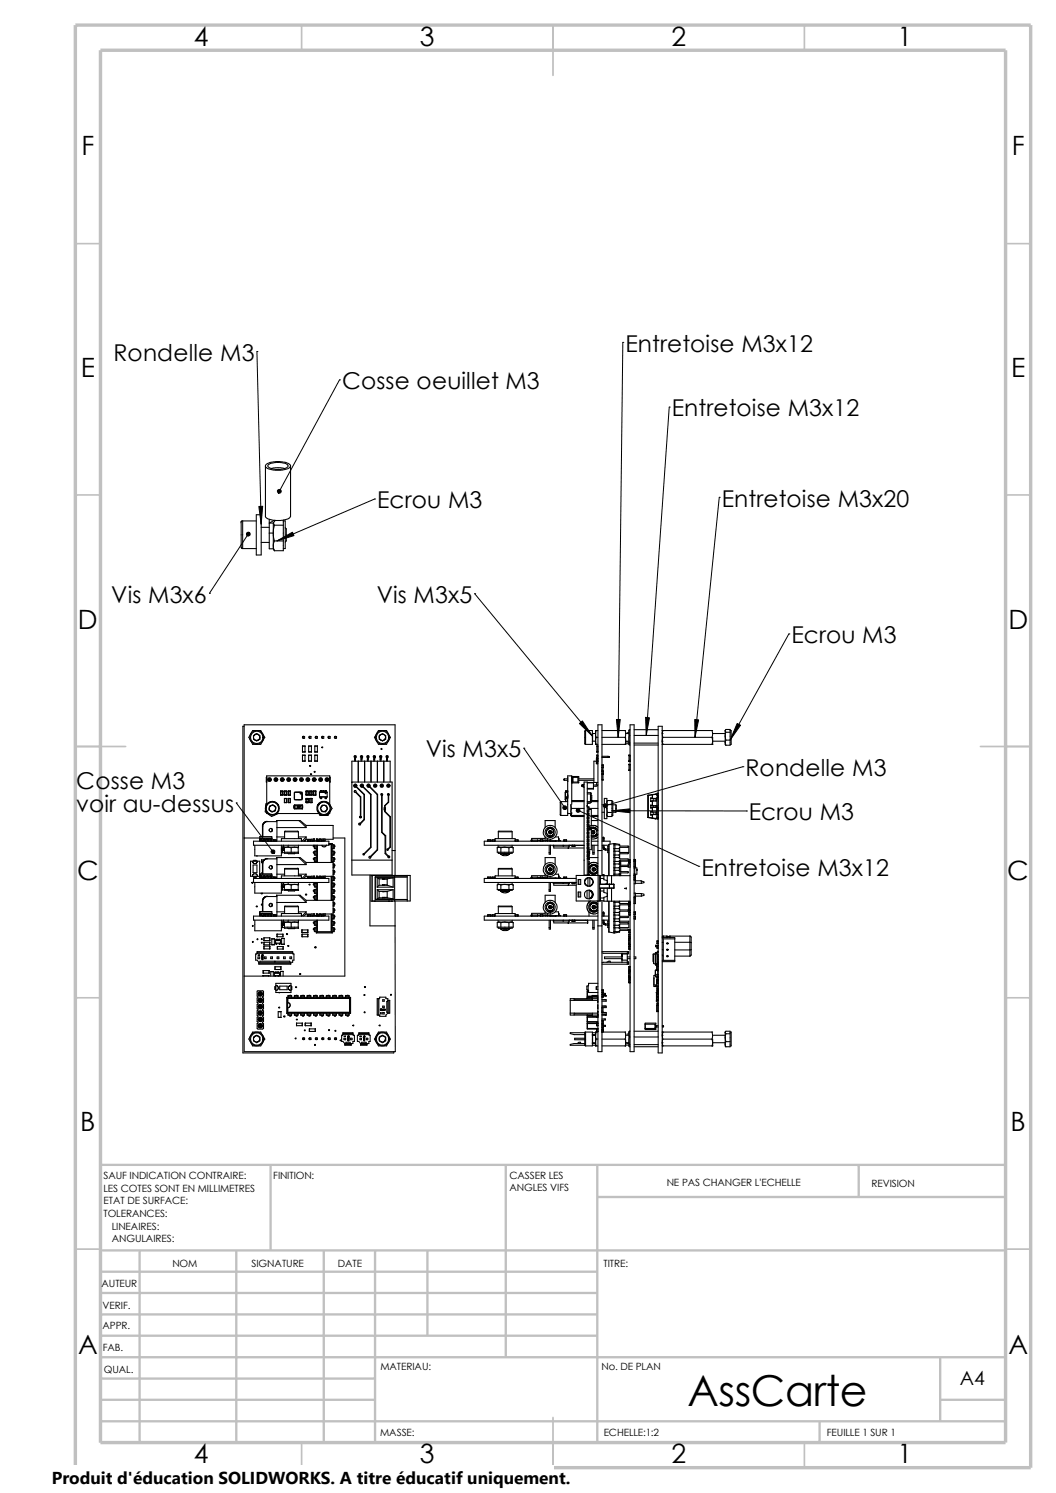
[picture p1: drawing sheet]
<svg xmlns="http://www.w3.org/2000/svg" width="210mm" height="297mm" viewBox="0 0 210 297" stroke-linecap="round" stroke-linejoin="round" font-family="sans-serif">
<defs><g id="words">
<text font-size="8.5" x="136.7" y="279.7">AssCarte</text>
<g font-size="5.3">
<text x="38.5" y="9.1">4</text>
<text x="83.5" y="9.1">3</text>
<text x="133.5" y="9.1">2</text>
<text x="178.5" y="9.1">1</text>
<text x="16.2" y="30.8">F</text>
<text x="201.2" y="30.8">F</text>
<text x="16" y="75.1">E</text>
<text x="201.1" y="75.1">E</text>
<text x="15.5" y="125.1">D</text>
<text x="200.6" y="125.1">D</text>
<text x="15.3" y="175.1">C</text>
<text x="200.3" y="175.1">C</text>
<text x="16" y="225.1">B</text>
<text x="201" y="225.1">B</text>
<text x="15.5" y="269.3">A</text>
<text x="200.5" y="269.3">A</text>
<text x="38.5" y="291.1">4</text>
<text x="83.5" y="291.1">3</text>
<text x="133.5" y="291.1">2</text>
<text x="178.5" y="291.1">1</text>
</g>
<g font-size="4.6">
<text x="22.6" y="71.8">Rondelle M3</text>
<text x="124.4" y="70">Entretoise M3x12</text>
<text x="68" y="77.4">Cosse oeuillet M3</text>
<text x="133.6" y="82.8">Entretoise M3x12</text>
<text x="75" y="101.1">Ecrou M3</text>
<text x="143.6" y="100.8">Entretoise M3x20</text>
<text x="22.1" y="119.9">Vis M3x6</text>
<text x="74.9" y="119.9">Vis M3x5</text>
<text x="157.4" y="127.9">Ecrou M3</text>
<text x="84.7" y="150.7">Vis M3x5</text>
<text x="148.3" y="154.3">Rondelle M3</text>
<text x="15.2" y="157.1">Cosse M3</text>
<text x="15.2" y="161.6">voir au-dessus</text>
<text x="148.9" y="163.2">Ecrou M3</text>
<text x="139.5" y="174.2">Entretoise M3x12</text>
</g>
<text font-size="3.9" x="190.9" y="275.5">A4</text>
<text font-size="3.4" x="10.3" y="295.2">Produit d'éducation SOLIDWORKS. A titre éducatif uniquement.</text>
<g font-size="2">
<text x="20.6" y="234.6">SAUF INDICATION CONTRAIRE:</text>
<text x="20.6" y="237.1">LES COTES SONT EN MILLIMETRES</text>
<text x="20.6" y="239.6">ETAT DE SURFACE:</text>
<text x="54.4" y="234.6">FINITION:</text>
<text x="101.3" y="237">ANGLES VIFS</text>
<text x="101.3" y="234.5">CASSER LES</text>
<text x="132.6" y="236">NE PAS CHANGER L'ECHELLE</text>
<text x="173.3" y="236.2">REVISION</text>
<text x="20.6" y="242.1">TOLERANCES:</text>
<text x="22.2" y="244.6">LINEAIRES:</text>
<text x="22.2" y="247.1">ANGULAIRES:</text>
<text x="50" y="252">SIGNATURE</text>
<text x="67.2" y="252">DATE</text>
<text x="120" y="252">TITRE:</text>
<text x="20.2" y="256.1">AUTEUR</text>
<text x="34.3" y="252.1">NOM</text>
<text x="20.4" y="260.4">VERIF.</text>
<text x="20.4" y="264.5">APPR.</text>
<text x="20.4" y="268.8">FAB.</text>
<text x="20.7" y="273.2">QUAL.</text>
<text x="75.6" y="272.5">MATERIAU:</text>
<text x="119.6" y="272.5">No. DE PLAN</text>
<text x="75.6" y="285.6">MASSE:</text>
<text x="120.1" y="285.6">ECHELLE:1:2</text>
<text x="164.5" y="285.6">FEUILLE 1 SUR 1</text>
</g>
</g></defs>
<g fill="none" stroke="#c0c0c0" stroke-width=".34">
<path d="M60 5v5M110 5v10M160 5v5M15 48.5h5M200 48.5h5M15 98.5h5M200 98.5h5M15 148.5h10M195 148.5h10M15 198.5h5M200 198.5h5M15 248.5h5"/>
<path d="M200 248.5h5M60 287v5M110 282v10M160 287v5"/>
</g>
<g fill="none" stroke="#c0c0c0" stroke-width=".47">
<path d="M53.8 231.7v17.1M100.6 231.7v38.3M118.8 231.7v55.3M118.8 238.1h81.2M170.8 231.7v6.4M200 231.7h-180v55.3M20 253h98.8M20 257.2h98.8M20 248.8h180M27.8 248.8v38.2M47 248.8v38.2M64.4 248.8v38.2"/>
<path d="M74.6 248.8v38.2M85 248.8v16.9M20 261.5h98.8M20 265.7h98.8M20 278.5h54.6M20 274.2h54.6M20 270h180M187 278.5h13M187 270v12.7M20 282.7h180M163 282.7v4.3"/>
</g>
<path d="M15 5h190v287h-190zM20 10h180v277h-180z" fill="none" stroke="#c0c0c0" stroke-width=".68" stroke-linecap="butt"/>
<g fill="none" stroke="#000" stroke-width=".21">
<path d="M52.8 92.7v10a2.73 2.73 0 0 0 2.6 .8 2.79 2.79 0 0 0 2.4-.8v-10M53 92.3a5.1 5.1 0 0 1 4.7 .2l.1 .1a1.57 1.57 0 0 1-1.6 .9 4.5 4.5 0 0 1-3.4-.6v-.3zM53.3 92.5a3.9 3.9 0 0 1 4 0v.2a2.59 2.59 0 0 1-2.6 .6l-1.1-.3-.3-.2zM56.6 93.2a5.5 5.5 0 0 0-2.7 0M48 104v4.3a.51 .51 0 0 0 .2 .8h.1M48.3 103.6l-.3 .1-.1 .3M48.3 103.6v5.5M48.3 109.1h2.7M48.3 103.6h2.7M51 102.4h.9v8h-.9zM51.9 107.9h1.7M51.9 104.9h1.7"/>
<path d="M53.6 104.1v1.9M53.6 106v3.2h.8v-3.2M53.6 103.3v.8M53.6 104.1h.8M53.6 106h.8M54.4 106l.2 1.6M54.4 104l.2 .5M54.4 109.1l.2 .5M54.4 104.1v1.9M54.6 104.5l-.2 1.5M54.6 107.6a2.35 2.35 0 0 0 0 2M54.6 103.5l-1 .6"/>
<path d="M54.6 107.6h1.7M54.6 104.5h1.7M54.7 103.5l-.3 .6M56.3 103.6h.4v5.5h-.4M56.3 103.5v6.1h-1.7M56.7 105l.2 .2v2.4l-.2 .2M48.6 144.5h-.3v65h30v-.3M50.2 145.3h1.7l.8 1.4-.8 1.4h-1.7l-.7-1.4zM50.4 146.3l.7-.3 .6 .3v.8l-.6 .3-.7-.3zM50.7 146.1l.4-.1 .3 .1M50.8 146.1l-.4 .4v.4l.3 .3M51.4 146.1l.2 .2 .1 .4-.3 .5"/>
<path d="M51.4 147.2h-.6M53 159.9h-.1l-.2 1.6 .3 .2M53 155.5h.1M53 154.7h.1M53 154.5v1.2M53.4 154.9h.4M53.4 155.2h.4M53.4 154.9l.2 .1M53.4 154.9v.3M53.6 155h.1M53.6 155.2h.1M53.6 155v.2"/>
<path d="M53.6 155.2h-.2M53.7 155l.1-.1v.3h-.1M53.7 155v.2M54.7 154.9v.3M54.7 154.9h.4M54.7 155.2h.4M54.7 154.9l.1 .1M54.8 155v.2M54.8 155h.1M54.8 155.2h.1M54.8 155.2h-.1M54.9 155l.1-.1v.3h-.1"/>
<path d="M54.9 155v.2M55.8 157.4v.8M55.8 158.2h.5M55.8 157.4h.5M55.8 158h.5M55.8 157.4h.1M55.8 157.5h.5v.6M55.8 157.5h.1M55.8 157.5v.5M55.9 158l-.1 .1M56 154.9v.3M56 154.9h.3"/>
<path d="M56 155.2h.3M56 154.9l.1 .1M56.1 155h.1M56.1 155.2h.1M56.1 155v.2M56.1 155.2h-.1M56.2 155v.2M56.2 155l.1-.1v.3h-.1M56.3 157.4h.1M56.3 157.4v.8M56.6 159.6h.1M56.6 157.4h.1"/>
<path d="M56.6 158.2h.4M56.6 157.4v.8M56.6 158.9v.7M56.6 157.4h.4M56.6 157.5l.4-.1v.7M56.6 158h.4M56.6 158.1h.1M56.6 158.8h.4M56.6 159.6h.4M56.6 158.9h.1M56.6 159.6l.4 .1M57 158.9v.7"/>
<path d="M57 158.9h.1M57 159.6v.1M57 159.6h.1M57 157.4h.1M57 157.4v.8M57.2 154.9h.4M57.2 155.2h.4M57.2 154.9l.2 .1M57.2 154.9v.3M57.3 158.2h.1M57.3 159.6h.1M57.3 157.4v.8"/>
<path d="M57.3 157.4h.1M57.3 159.6l.1 .1M57.4 157.4h-.1M57.4 157.4h.3M57.4 158.8h.3M57.4 159.6h.3M57.4 158.2h.3M57.4 155v.2M57.4 157.4v.8M57.4 158.9v.7M57.4 155h.1M57.4 155.2h.1"/>
<path d="M57.4 155.2h-.2M57.4 157.4h.1M57.4 158.2h.1M57.4 158.9l-.1 .7M57.4 158.9h.1M57.4 159.6v.1M57.5 155l.1-.1v.3h-.1M57.5 155v.2M57.7 158.2h-.3M57.7 158.2h.1M57.7 158.9h.1M57.7 159.6l-.3 .1"/>
<path d="M57.7 159.6h.1M57.7 157.4v.8M57.7 158.9v.7M57.7 157.4h.1M58.5 154.9v.3M58.5 154.9h.4M58.5 155.2h.4M58.5 154.9l.1 .1M58.5 158.9h.1M58.5 158.2h.1M58.5 158h.1M58.5 158.1h.1"/>
<path d="M58.5 158.5h.1M58.5 158.6h.1M58.5 158.7h.1M58.5 158.8h.1M58.5 157.6h1.6v1.5h-1.6zM58.5 158.4h.1M58.5 158.3h.1M58.5 157.9h.1M58.5 157.8h.1M58.6 155h.2M58.6 155.2h.2M58.6 155v.2"/>
<path d="M58.6 155.2h-.1M58.8 155.2h.1M58.8 155v.2M58.8 154.9v.1M58.8 154.9v.3M59.8 154.9h.4M59.8 155.2h.4M59.8 154.9l.1 .1M59.8 154.9v.3M59.9 155h.1M59.9 155.2h.1M59.9 155v.2"/>
<path d="M59.9 155.2h-.1M60 155l.1-.1v.3h-.1M60 155v.2M60.1 158.9h.1M60.1 158.2h.1M60.1 158h.1M60.1 158.1h.1M60.1 158.5h.1M60.1 158.6h.1M60.1 158.7h.1M60.1 158.8h.1M60.1 158.4h.1"/>
<path d="M60.1 158.3h.1M60.1 157.9h.1M60.1 157.8h.1M60.2 148.4v1.2M60.2 150.2v1.2M60.2 148.4h.5M60.2 149.6h.5M60.2 151.4h.5M60.2 150.2h.5M60.2 148.4h.1M60.2 150.2h.1M60.3 146.5h.3v.4h-.3z"/>
<path d="M60.5 146.5a.2 .2 0 0 0-.3 .2 .2 .2 0 0 0 .3 .2M60.7 148.4h.1M60.7 150.2h.1M60.7 148.4v1.2h-.5M60.7 150.2v1.2h-.5M60.9 157.4h.1M60.9 158.9h.1M60.9 159.7h.1M60.9 158.2h.4M60.9 158.8h.4M60.9 159.7h.4M60.9 157.4h.4"/>
<path d="M60.9 158h.4M60.9 157.5h.4M60.9 157.4v.1M60.9 157.4v.8M60.9 158.9v.8M60.9 159.5h.4M60.9 159h.4M60.9 159.6h.1M60.9 159h.1M60.9 158v.1M60.9 159.5v.1M61 154.9h.4"/>
<path d="M61 155.2h.4M61 154.9l.2 .1M61 154.9v.3M61.2 155h.1M61.2 155.2h.1M61.2 155v.2M61.2 155.2h-.2M61.3 159.6h.1M61.3 158v.1M61.3 159.5v.1M61.3 157.4v.1M61.3 155v.2"/>
<path d="M61.3 157.4v.8M61.3 158.9v.8M61.3 159h.1M61.3 155.2h.1M61.3 157.4h.1M61.3 158.9h.1M61.3 159.7h.1M61.4 154.9l-.1 .1M61.4 148.4v1.2M61.4 150.2v1.2M61.4 154.9v.3M61.4 148.4h.6"/>
<path d="M61.4 149.6h.6M61.4 151.4h.6M61.4 150.2h.6M61.4 148.4h.1M61.4 150.2h.1M61.6 146.5h.2v.4h-.2zM61.6 159.6l.1 .1M61.6 157.4v.8M61.6 158.2h.5M61.6 157.4h.5M61.6 158h.5M61.6 159.6h.1"/>
<path d="M61.6 157.4h.1M61.6 157.5h.1M61.6 157.5l.5-.1v.7M61.6 157.5v.5M61.7 158l-.1 .1M61.7 158.9v.7M61.7 158.8h.3M61.7 159.6h.3M61.7 159.7h.3M61.7 158.9l-.1 .7M61.7 158.9h.1M61.7 159.6v.1"/>
<path d="M61.7 146.5a.2 .2 0 0 0-.3 .2 .2 .2 0 0 0 .3 .2M61.9 148.4h.1M61.9 150.2h.1M61.9 148.4v1.2h-.5M61.9 150.2v1.2h-.5M62 158.9h.1M62 159.6v.1M62 159.6h.1M62 158.9v.7M62 158.9l.1 .7M62.1 157.4v.8M62.1 159.6l-.1 .1"/>
<path d="M62.1 157.4h.1M62.3 154.9h.4M62.3 155.2h.4M62.3 154.9l.1 .1M62.3 154.9v.3M62.4 157.4v.8M62.4 158.2h.1M62.4 157.4h.1M62.4 158.2h.4M62.4 157.4h.4M62.4 155h.2M62.4 155.2h.2"/>
<path d="M62.4 155v.2M62.4 155.2h-.1M62.6 155l.1-.1v.3h-.1M62.6 155v.2M62.6 148.4h.1M62.6 150.2h.1M62.6 148.4h.6M62.6 149.6h.6M62.6 148.4v1.2M62.6 150.2v1.2M62.6 151.4h.6M62.6 150.2h.6"/>
<path d="M62.8 157.4h.1M62.8 158.2h.1M62.8 157.4v.8M62.8 146.5h.3v.4h-.3zM63 146.5a.2 .2 0 0 0-.3 .2 .2 .2 0 0 0 .3 .2M63.1 148.4v1.2h-.5M63.1 150.2v1.2h-.5M63.1 148.4h.1M63.1 150.2h.1M63.5 158.5h1.6M63.5 157.6h1.6M63.5 157.6v.9"/>
<path d="M63.6 154.9h.4M63.6 155.2h.4M63.6 154.9l.1 .1M63.6 154.9v.3M63.7 158.8h.3M63.7 157.4h.3M63.7 158.7h.3M63.7 157.4v-.1h.3v.1M63.7 155v.2M63.7 155h.1M63.7 155.2h.1M63.7 155.2h-.1"/>
<path d="M63.7 158.6v.1M63.7 157.4v.2M63.7 158.7v.1M63.7 157.4h.1M63.8 155l.1-.1v.3h-.1M63.8 155v.2M64 158.6v.1M64 157.4v.2M64 158.7v.1M64 157.4h.1M64.1 146.5h.3v.4h-.3zM64.2 157.4h.2"/>
<path d="M64.2 157.4v-.1h.2v.1M64.2 157.4v.2M64.2 157.4h.1M64.3 146.5a.2 .2 0 0 0-.3 .2 .2 .2 0 0 0 .3 .2M64.4 157.4v.2M64.4 157.4h.1M64.7 158.8h.2M64.7 157.4h.2M64.7 158.7h.2M64.7 157.4v-.1h.2v.1M64.7 157.4v.2M64.7 158.6v.1"/>
<path d="M64.7 157.4h.1M64.7 158.7v.1M64.9 154.9l.1 .1M64.9 154.9h.3M64.9 155.2h.3M64.9 154.9v.3M64.9 157.4v.2M64.9 158.6v.1M64.9 157.4h.1M64.9 158.7v.1M65 155h.1M65 155.2h.1"/>
<path d="M65 155v.2M65 155.2h-.1M65.1 157.6v.9M65.1 157.6h-1.6M65.1 155l.1-.1v.3h-.1M65.1 155v.2M65.4 146.5h.3v.4h-.3zM65.5 146.5a.2 .2 0 0 0-.3 .2 .2 .2 0 0 0 .3 .2M65.6 155.5h.1M65.6 154.5v1.2M65.6 154.7h.1M66.6 146.5h.3v.4h-.3z"/>
<path d="M66.8 146.5a.2 .2 0 0 0-.3 .2 .2 .2 0 0 0 .3 .2M70 155.6h8v18.5h-8v-22.7h7.6v4.2M70 155.7h.1M70.4 150.6v-.1a.22 .22 0 0 1 .4-.1 .22 .22 0 0 1-.1 .4M70.5 157.3h.3v.3l1 .9v3.9a.17 .17 0 0 1 .1 .3 .17 .17 0 0 1-.3 0 .17 .17 0 0 1 .1-.3v-3.8l-1-1h-.2zM70.5 150.6v.1M70.5 150.5v.5M70.5 151h.2M70.5 150.5h.2M70.5 151v.4M70.5 156.2v.2M70.5 156.2l.1 .1"/>
<path d="M70.5 156.2h.3M70.5 156.4h.3M70.6 156.3h.1M70.6 156.3l-.1 .1M70.7 150.7v-.2v.5M70.7 150.7h.1M70.7 151v.4M70.7 156.3h.1M70.7 156.3l.1 .1M70.7 150.7v.3M70.7 156.5h.1M70.8 156.2v.2"/>
<path d="M70.8 156.2l-.1 .1M70.8 156.4l.1 .1M70.9 156.5a.32 .32 0 0 0-.1-.5 .32 .32 0 0 0-.4 .3 .32 .32 0 0 0 .4 .3v-.1M70.9 156.5l1.6 1.5v5.1l-.8 .8a.2 .2 0 0 1-.1 .3 .21 .21 0 0 1-.3-.3 .2 .2 0 0 1 .3-.1l.8-.8v-4.9l-1.6-1.6M71.2 151.4v4.2M71.7 150.6v-.1a.22 .22 0 0 1 .4-.1 .22 .22 0 0 1-.1 .4M71.8 150.6v.1M71.8 151h.2M71.8 150.5h.2M71.8 151v.4M71.8 150.5v.5M71.8 156.2v.2"/>
<path d="M71.8 156.2l.1 .1M71.8 156.2h.3M71.8 156.4h.3M71.9 156.3h.1M71.9 156.3l-.1 .1M72 150.7v-.2v.5M72 150.7v.3M72 151v.4M72 150.7h.1M72 156.3l.1 .1M72 156.3h.1M72.1 156.5h.1"/>
<path d="M72.1 156.2v.2M72.1 156.2l-.1 .1M72.1 156.4l.1 .1M72.2 156.5l1.5 1.6v10.4l-1.3 1.3M72.2 156.5a.32 .32 0 0 0-.2-.5 .32 .32 0 0 0-.3 .4 .32 .32 0 0 0 .5 .1M72.2 156.5l1.6 1.5v10.6l-1.3 1.3a.15 .15 0 0 1-.2 .2 .15 .15 0 0 1-.1-.2 .15 .15 0 0 1 .2-.1M72.5 151.4v4.2M72.9 150.6l.1-.1a.22 .22 0 0 1 .3-.1 .22 .22 0 0 1-.1 .4M73 150.6l.1 .1M73.1 150.5v.5M73.1 151h.1M73.1 150.5h.2"/>
<path d="M73.1 151v.4M73.2 156.2v.2M73.2 156.2h.2M73.2 156.4h.2M73.2 156.2v.1M73.2 150.7v-.2v.5M73.2 150.7h.1M73.2 151v.4M73.2 156.3h.1M73.2 156.3v.1M73.2 150.7v.3M73.3 156.3h.1"/>
<path d="M73.3 156.3l.1 .1M73.4 156.5h.1M73.4 156.2v.2M73.4 156.2l-.1 .1M73.4 156.4l.2 .1M73.6 156.5a.33 .33 0 0 0-.1-.5 .33 .33 0 0 0-.5 .2 .33 .33 0 0 0 .4 .4l.1-.1M73.6 156.5l1.5 1.5v11.1l-1.4 1.4a.2 .2 0 0 1-.1 .3 .2 .2 0 0 1-.2-.3 .2 .2 0 0 1 .3-.1l1.3-1.4v-10.9l-1.5-1.6M73.8 151.4v4.2M74.2 150.6l.1-.1a.22 .22 0 0 1 .3-.1 .22 .22 0 0 1-.1 .4M74.3 150.6v.1M74.3 151h.2M74.3 150.5h.2"/>
<path d="M74.3 151v.4M74.3 150.5v.5M74.5 150.7h.1M74.5 150.5v.2M74.5 151v.4M74.5 156.2v.2M74.5 156.2h.2M74.5 156.4h.2M74.5 156.2l.1 .1M74.5 150.5v.5M74.5 150.7v.3M74.6 156.3h.1"/>
<path d="M74.6 156.3l-.1 .1M74.7 156.3h.1M74.7 156.3v.1M74.7 156.2v.1M74.7 156.2v.2M75.1 151.4v4.2M75.3 145.3h1.6l.7 1.4-.7 1.4h-1.6l-.4-.7-.4-.7zM75.4 146.7l.1-.4 .4-.3a.69 .69 0 0 1 .8 .7M75.4 146.7l.1 .3 .2 .2M75.4 146.3l.7-.3 .6 .3v.8l-.6 .3-.7-.3zM75.5 150.6v-.1a.22 .22 0 0 1 .4-.1 .22 .22 0 0 1-.1 .4M75.6 150.6v.1"/>
<path d="M75.6 151v.4M75.6 151h.2M75.6 150.5h.2M75.6 150.5v.5M75.8 150.7v.3M75.8 150.7v-.2v.5M75.8 151v.4M75.8 150.7h.1M75.8 157.9a.19 .19 0 0 1 .3 .1 .19 .19 0 0 1-.1 .2v7.4l.7 .6v3.6l.6 .5a.18 .18 0 0 1 .2 .1 .18 .18 0 0 1-.2 .3 .18 .18 0 0 1-.1-.3l-.6-.6v-3.5l-.7-.7v-7.4zM75.8 156.2h.3M75.8 156.4h.3M75.8 156.2l.1 .1"/>
<path d="M75.8 156.2v.2M75.9 156.3h.1M75.9 156.3l-.1 .1M76 156.3l.1 .1M76 156.3h.1M76.1 156.2v.2M76.1 156.2l-.1 .1M76.3 151.4v4.2M76.7 146.7l-.4 .6-.6-.1M76.8 150.6v-.1a.22 .22 0 0 1 .4-.1 .22 .22 0 0 1-.2 .4M76.8 150.6l.1 .1M76.9 151h.1"/>
<path d="M76.9 150.5h.2M76.9 151v.4M76.9 150.5v.5M77 150.5v.5M77 150.7v.3M77 150.7h.1M77 150.5v.2M77 151v.4M77.1 157.9a.19 .19 0 0 1 .3 .1 .19 .19 0 0 1-.1 .2v1.4l-.7 .7 .1 .5-.2 .1-.1-.1 .1-.5 .7-.7v-1.4zM77.1 156.2h.3M77.1 156.4h.3M77.1 156.2l.1 .1"/>
<path d="M77.1 156.2v.2M77.2 156.3h.1M77.2 156.3l-.1 .1M77.3 156.3h.1M77.3 156.3l.1 .1M77.4 156.2l-.1 .1M77.4 156.2v.2M111.5 159.5h1.4M111.5 159.5l-.1 .1v2.5l.1 .1M111.5 159.5v2.7M112.3 154.9h.6M112.3 155.2h.6"/>
<path d="M112.3 154.9v.3M112.3 154.9l-.2 .1 .2 .2M112.5 157.4h.1M112.5 157.4l.1 1.2M112.5 157.6v1.5M112.5 158.9v.6M112.5 158.8h.1M112.5 158.8l.4 .1M112.5 157.4h.3M112.5 157.4v.2M112.6 157.6h-.1M112.6 157.6l.3 .1"/>
<path d="M112.6 158.6l.1 .1M112.6 158.6l.3 .2M112.7 158.7l.1 .2M112.7 157.4l-.1 .2M112.8 157.4h-.1M112.9 158.9h.1M112.9 157.5v.1M112.9 158.9v.6M112.9 158.2h.1M112.9 158.5l-.3 .1M112.9 158.6l-.1 .1M112.9 158.7h.1"/>
<path d="M112.9 157.3l-.1 .1M112.9 158.4h.1M112.9 158.3h.1M112.9 157.4l-.3 .2M112.9 154.7v.7M113.7 154.5h1.4M113.7 154.9h.1M113.7 155.2h.1M113.7 159.5h2.5M113.7 159.3h2.5M113.7 155.4v-.7h.1v.8h-.1M113.8 154.5l.2 .1"/>
<path d="M114 155.6h.9M114 154.6v1M114 154.6h.9M114 155.6l-.2 .1M114.9 154.6v1M114.9 155.6l.2 .1M115.1 154.5v1.2M115.1 155.7h-1.4M115.1 154.5l-.2 .1M115.1 154.9h3M115.1 155.2h3M115.7 156.2h.2"/>
<path d="M115.7 156.4h.2M115.7 156.2v.2M115.9 156.4l.1 .1M115.9 156.2v.2M115.9 156.2h.1M116 156.1h.1M116 156.5h.1M116 156.1l-.1 .1M116 156.1v.4M116 156.5l.2 .1M116.2 156l-.2 .1M116.5 145.3l-.2 .2v2.5l.2 .1"/>
<path d="M116.5 145.3v2.8M116.5 145.3h1.3v2.8h-1.3M116.8 157.7l.8 .1v1.8l-.1 .1h-.7M116.8 155.7h1.2v1.3h-1.2M116.8 159.5h.6M116.8 155.7h1.2M116.8 156.8h1.2M116.8 157.9h.6M117.2 159.7l-.4 .1M117.4 157.9h.2M117.4 157.9v1.6M117.6 158.2h.1v1h-.1"/>
<path d="M117.6 159.3h1.3M117.8 147.5h.1M117.8 145.9h.1M117.9 145.9h.5M117.9 145.9v1.5M118.4 145.3h.2M118.4 148.1h.2M118.4 145.3h.1M118.4 145.3v2.8v-.7h-.5M118.6 146.7l-.2 .6 .2 .8M118.6 145.3l-.2 .7 .2 .7M118.6 145.3h.3"/>
<path d="M118.6 148.1h.3M118.6 146.7h.3M118.6 151.4h-.5v4.3h.8M118.6 151h.2M118.6 151v.9h.3v-.5M118.7 149.6h.2zM118.7 155.7l-.1 .5h-.6M118.7 148.4h.2M118.7 150.2h.2M118.7 148.4h.1M118.7 150.2h.1M118.7 148.4v1.2"/>
<path d="M118.7 150.2v.6M118.8 151.4h.1M118.8 151.6h-.2v.2h.2M118.8 151v.6M118.8 151.8v.1M118.8 151.6v.2M118.9 150.5l-.3 .5M118.9 150.8l-.1 .2M118.9 159.5h-1.5M118.9 148.4h.1M118.9 148.7h.1M118.9 149.4h.1"/>
<path d="M118.9 151.2h.1M118.9 150.2h.1M118.9 150.5h.1M118.9 156.1l-.2 .3h-.7M119.7 153.4h.2M119.7 153.4l.3 .1v.5M119.7 150.5h1.4M119.7 150.7h1.2M119.7 145.3h4.6M119.7 148.1h4.6M119.7 146.7h4.6M119.7 154h.3"/>
<path d="M119.7 152.7h.3M119.7 152.2h.3M119.7 154.2h.1M119.7 155.2h.1M119.7 154.9h.1M119.7 153.4h.1M119.7 153.1v.1M119.7 154h.1M119.7 153.5h.1M119.7 152.7h.1M119.7 152.2h.1M119.9 152.7h.1"/>
<path d="M120 152.2v3h-.3M120 152.2v.5M120.2 158.8h.5v4.1h-.5zM120.8 159.3l-.1 .3 .1 .5M120.8 159.3l-.1 .2M120.8 159.3h.9v3.1h-.9M121.1 150.5v.1M121.1 150.5h.1M121.1 150.6h.1M121.1 150.6l-.2 .1M121.2 150.5v.1M121.7 159.5h.2v2.7h-.2"/>
<path d="M124.3 146.7v1.4M124.3 145.3v1.4M124.3 148.1h.1M124.3 145.3h.1M124.4 147.4h.7M124.4 145.9h.7M124.4 148.1h.1M124.4 148h.7M124.4 147.6l.7 .1M124.4 146.7v1.4M125.1 151.5h.2zM125.1 153.2h.1"/>
<path d="M125.1 145.7l-.4 .1M125.1 150.3h.1M125.2 146.3v1.5M125.2 145.2l-.1 2.9M125.2 145.2v1.1M125.2 147.8l-.1 .3 .2 .1M125.2 146.3h.1M125.2 147.8h.1M125.2 145.2h.1M125.3 150.2h-.2v1.3M125.3 151.4h-.2M125.3 152.1h-.2v1.1h.2"/>
<path d="M125.3 152.1h-.2M125.3 144.2h.8v65h-.8zM125.3 150.6h.1M125.3 150.2h.1M125.3 150.5h.1M125.3 151.1h.1M125.3 151.4h.1M125.3 153h.1M125.3 153.2h.1M125.3 152.1h.1M125.3 152.3v.1M126.1 146.3h4.8"/>
<path d="M126.1 147.8h4.8M126.1 145.2h4.8M126.1 148.2h4.8M128.8 158.3v4.3M128.9 158.2h.1M128.9 158.2l-.1 .1M128.9 158.2v4.4M129.4 158.8h.5M129.4 159.3h.5M129.7 158.8l-.3-.1v.7l.3-.1M129.7 158.1h.1M129.7 158.1l-.8 .1"/>
<path d="M129.8 158.1v.7M129.8 159.3v1M129.8 158.1h.1M129.8 158.1l-.9 .1M129.9 158.8h.4M129.9 158.8v.5M129.9 159.3h.4M130.3 158.8h.2M130.3 159.3h.3M130.3 158.8v.5M130.3 158h.1M130.3 158h.4"/>
<path d="M130.3 158l-.5 .1M130.3 158l-.6 .1M130.5 158.8h.1M130.5 158.8l.1 .5M130.6 159h.1M130.6 159.3h.1M130.6 158.7h.1M130.6 158.7h.3M130.6 158.7v1.9M130.7 157.8h.1M130.7 158.3h.1M130.7 158.3h.2"/>
<path d="M130.7 157.8v.5M130.7 157.8h.2M130.8 158.3v.4M130.9 144.5h.8v65h-.8zM130.9 159.1h.1M130.9 158.4h.1M130.9 159.3h.1M130.9 158.3h.1M130.9 157.8h.1M130.9 158.7h.1M130.9 160h.1M131.7 145.3h.1z"/>
<path d="M131.7 148.1h.1zM131.7 145.9h.2M131.7 145.3h.1M131.7 148.1h.1M131.8 146.7l-.1 .6 .1 .8M131.8 145.3l-.1 .7 .1 .7M131.8 145.3l-.1 .6M131.8 145.3h9.8M131.8 148.1h9.8M131.8 146.7h9.8M131.9 147.4h-.2l.1 .7M141.6 146.7l.1 .7-.1 .7"/>
<path d="M141.6 148.1h.1M141.6 145.3l.1 .7-.1 .7M141.6 145.3h.1M141.7 147.4h2.5M141.7 145.9h2.5M141.7 148.1h.1M141.7 146.7v1.4M144.2 146.4l.2 .8M144.2 145.4l.2 .3M144.2 147.7l.2 .6M144.2 145.4l.2-.3h.8v3.2h-.8M144.2 146.4v1.3"/>
<path d="M144.2 145.4v1M144.3 145.2l-.1 .2M144.4 145.7l-.2 .7M144.4 147.2l-.2 .5M144.4 147.2h.8M144.4 145.7h.8M145.2 145.3h.2v2.8h-.2M48.6 166.7h3M50.2 174.3v-.3l.3-.2 .5 .1 .2 .4M50.2 171.3l.2 .4 .3 .1 .3-.1 .2-.4M50.3 172.1h.8v1.5h-.8zM50.4 167.3h15v.8h-15z"/>
<path d="M50.4 174.8h15v.8h-15zM50.5 174.3v.2h.4v-.2M50.5 171.3v-.1h.4v.1M50.5 174.5h.4M50.5 171.2h.4M50.7 175.6v2.1h5.3v-2.1M50.7 168.1v2.2h5.3v-2.2M51 170.3h.2M51.6 167h.2M51.6 166.8v.2M51.6 167.1v.2M51.6 174.5v.3"/>
<path d="M51.6 166.8h2.5M51.6 167l.1 .2M51.6 174h.1M51.7 167.2h1.1M51.7 174.6h1.1M51.7 173.9h2.4M51.7 166.5h2.4M51.7 167.2l1.1 .1M51.7 174.6l.1 .1M51.7 173.9l-.1 .3h2.5M51.7 166.5l-.1 .3M51.8 174.3h-2v-3h1.8l.1 3.3"/>
<path d="M51.8 166.9v.4M51.8 174.2v.6M51.8 174.6h.1M51.8 174.2h.1M51.8 167.2v.1M51.8 166.9h.1M52 171.6h.1M52 171.1h.1M52 174.6h.1M52 174.2h.1M52 167.2v.1M52 166.9h.1"/>
<path d="M52 174.3h.5M52 167h.5M52 166.9v.4M52 171.1v.5h.2M52 174.2v.6M52 171.1h.6M52 174.7h.5M52.2 177.7l-.1 .1-.2-.1M52.2 179.9h-.2v.1h.2M52.2 173.6h-.1l.1 .1M52.2 167.3h.1M52.2 174.7v.1"/>
<path d="M52.3 167.3h.1M52.3 174.7h.2M52.5 166.9v.4M52.5 174.2v.6M52.5 167.2v.1M52.5 166.9h.1M52.5 174.6h.1M52.5 174.2h.1M52.7 174.3h.4M52.7 167h.4M52.7 174.7h2.2M52.7 166.9v.4"/>
<path d="M52.7 174.2v.6M52.7 174.7h.1M52.7 167.2v.1M52.7 166.9h.1M52.7 174.6h.1M52.7 174.2h.1M52.8 174.5h.1M52.8 167.3h.1M52.8 167.1h.1M52.8 174.5v.3M52.8 167.1h2.1M52.8 174.5h2.1"/>
<path d="M52.8 167.1v.2M52.8 160.7v.5l.3 .5 1 .5 .6-.1 .4-.3 .4-.9v-.6l-.3-.4-.9-.5-.6 .1-.4 .3-.4 .5-.1 .4M53 160.1v-5.8h12.6v5.8M53 161.6v.2h.3M53 174.7v.1M53 167.3h.1M53.1 174.2h.1M53.1 166.9h.1M53.1 166.9v.2M53.1 174.2v.3M53.1 174.7v.1M53.2 170.8l-.6 .1-.4 .6v2.4"/>
<path d="M53.2 178.3l-.6 .1-.4 .6v2.4M53.2 163.4l-.6 .1-.4 .6v2.4M53.2 161.8l.8 .6 1.3-.6M53.3 174.8h.1M53.3 174.2v.3M53.3 166.9v.2M53.3 174.3h.4M53.3 167h.4M53.3 174.2h.1M53.3 166.9h.1M53.3 167.3h.1M53.3 167.1h.1"/>
<path d="M53.6 174.7v.1M53.6 167.3h.1M53.6 160.4l.7-.3 .6 .5-.1 .7-.7 .2-.6-.4zM53.6 179.8h.4M53.7 166.9v.2M53.7 174.2v.3M53.7 174.2h.1M53.7 166.9h.1M53.7 174.7v.1M53.7 167.3h.1M53.8 161.3l.6 .1M53.8 172.2l.2 .1a.36 .36 0 0 1-.2 .6"/>
<path d="M53.8 179.7l.2 .1a.36 .36 0 0 1-.2 .6M53.8 164.8l.2 .1a.36 .36 0 0 1-.2 .6M53.9 166.9l.1 .4-.1-.2M53.9 174.3h.2M53.9 167h.2M53.9 174.2v.5M53.9 174.5v.3M53.9 174.2h.1M53.9 166.9h.1M54.1 166.5v.3M54.1 173.9v.3M54.1 166.8v.2"/>
<path d="M54.1 174.2v.1M54.1 167v.1M54.1 174.3v.2M54.2 174.7v.1M54.2 167.3h.1M54.4 167.1h.1M54.4 174.5h.1M54.5 174.5v.3M54.5 167.1v.2M54.5 174.5h.1M54.5 167.3h.1M54.5 167.1h.1"/>
<path d="M54.6 160.3l.2 .6-.4 .5M54.6 160.4l-.5-.2-.4 .2-.2 .4 .3 .5M54.9 167.3h.1M54.9 167.1h.1M54.9 174.5h.1M54.9 174.5v.3M54.9 167.1v.2M55.1 179.5v1.9M55.1 172v1.9M55.1 164.6v1.9M55.1 170.9h-2.1l-.5 .3-.2 .3v2.4M55.1 163.4h-2.1l-.5 .4-.2 .3v2.4"/>
<path d="M55.1 178.4h-2.1l-.5 .3-.2 .3v2.4M55.1 179.5h5.8M55.1 163.2v1.4M55.1 166.5v.8M55.1 170.6v1.4M55.1 173.9v.9M55.1 178.1v1.4M55.1 173.9h1.5M55.1 172h5.8M55.1 166.5h1.5M55.1 164.6h5.8M55.1 161.8h8.4"/>
<path d="M56 167.3v-.5h3.9v.5M56 174.8v-.6h3.9v.6M56 169.6h.6M56 177h.6M56 168.9v.2M56 169.1v.1M56 168.9h.6M56 176.3h.6M56.2 168.7v.9M56.2 176.1v.9M56.4 175.9h.9M56.4 168.5h.9"/>
<path d="M56.4 175.9l-.4 .6h.6h-.3v-.2h.3M56.4 168.5v-.4l-.4 .8M56.4 168.9h.1M56.4 169.1v.1M56.4 175.9v-.3l-.4 .7M56.4 176.3h.1M56.4 168.5l-.4 .5M56.4 175.9l.2 .2M56.4 168.5l.2 .2M56.6 168.9h-.3v.2h.3l-.6 .1M56.6 168.7l.6-.2 .7 .2M56.6 168.7v1.1h2.8"/>
<path d="M56.6 176.1l.6-.2 .7 .2M56.6 176.1v1h2.8M56.6 169.5h2.8v.3M56.6 177h2.8v.1M56.6 165.5v1.3M56.6 172.9v1.3M56.6 172.9h2.8M56.6 165.5h2.8M56.6 168.5v.2M56.6 175.9v.2M57.2 177.1l.2 .1h1.2l.1-.1M57.2 169.8h1.5"/>
<path d="M57.3 175.9h2.1M57.3 168.5h2.1M57.3 168.1v.4M57.3 175.6v.3M57.9 168.7l.6-.2 .8 .2M57.9 176.1l.6-.2 .8 .2M57.9 168.7v.8M57.9 176.1v.9M58.5 160.3h.1M58.5 160.7h.1M58.5 160.3v.4M58.5 160.1l1.6 .1"/>
<path d="M58.5 160.1v.8M58.5 160.1h1.7M58.5 160.9h1.7M58.8 160.2v.7M59.1 160.8h.2M59.1 160.4l.2 .1zM59.2 172.8h-2.6v.1M59.2 160.8v-.2v.2M59.2 172.7l.2 .2M59.2 160.2v.2M59.2 160.2h.1M59.2 160.2v.1"/>
<path d="M59.3 160.3l.2-.1-.1 .3zM59.3 168.7v.8M59.3 176.1v.9M59.4 168.5l-.1 .2M59.4 175.9l-.1 .2M59.4 160.7v.1M59.4 165.5v1.3M59.4 168.1v.5M59.4 172.9v1.3M59.4 175.6v.3M59.4 168.5h.1M59.4 175.9h.1"/>
<path d="M59.4 173.9h1.5M59.4 166.5h1.5M59.4 169.8h.1M59.4 177.1h.1M59.4 174.2h.5M59.4 166.8h.5M59.4 165.5l-.2-.1h-2.6v.1M59.4 160.7h.1M59.4 160.6v.2M59.4 160.4h.1M59.4 160.8h.1M59.4 160.2v.2"/>
<path d="M59.4 160.6v.1M59.4 160.6h.1M59.4 178.1h.3l1.2 1M59.4 178.1l1.5 1.4M59.4 170.6h.3l1.2 1M59.4 170.6l1.5 1.4M59.4 163.2l1.5 1.4M59.4 163.2h.3l1.2 1M59.4 170.6h-4.4v.3M59.4 163.2h-4.4v.2M59.4 178.1h-4.4v.3M59.4 160.6l.2 .2 .1-.2-.1 .2"/>
<path d="M59.5 160.6l.1 .2M59.6 160.4h.1M59.6 160.2v.1M59.6 160.2v.3v-.2M59.6 160.3h.1M59.9 167.2h.1M59.9 174.6h.1M60.1 160.9h-1.6M60.1 160.2v.7M60.1 160.3h.1M60.1 160.7h.1M60.2 160.3v.4"/>
<path d="M60.5 167.3v-.1l.3 .1M60.9 179.1v.4M60.9 179.1h5.4v2.7h-1.6M60.9 173.9v.4M60.9 171.6v.4M60.9 171.6h5.4v2.7h-1.6M60.9 173.9l-.8 .9M60.9 164.2h5.4v2.8h-1.6M60.9 166.5v.5M60.9 164.2v.4M60.9 166.5l-.8 .8M60.9 174.3h1.2"/>
<path d="M60.9 174.3l-.5 .5M60.9 167h1.2M60.9 167l-.5 .3M61.2 167.3h.1M61.2 167.1h.1M61.2 174.7v.1M61.2 174.5h.1M61.2 174.7l-.2 .1M61.2 167.1h.9M61.2 174.7h1.1M61.2 174.5h.9M61.2 167.1v.2"/>
<path d="M61.2 174.5v.2M61.2 174.5v.3M61.7 167.1h.1M61.7 167.3h.1M61.7 174.5h.1M61.7 174.5v.3M61.7 167.1v.2M62.1 166.9v.4h.2M62.1 174.2v.5h.2M62.1 174.7v.1M62.1 167.3h.1M62.3 174.6v.2"/>
<path d="M62.3 167.2v.1M62.3 174.2v.1M62.3 166.8v.1M62.3 168.4l.2 .1M62.3 174.3h.3M62.3 167.2h.3M62.3 174.6h.3M62.3 166.9v.3M62.3 174.3v.3M62.3 166.9h.3M62.5 168.1l-.2 .3M62.5 168.1v.7h.2"/>
<path d="M62.5 169.4l-.2 .2 .2 .2M62.5 178.3l-.2 .2 .2 .2M62.5 177l-.2 .2 .2 .2M62.5 175.8l-.2 .2 .2 .1M62.5 170.7l-.2 .2 .2 .2M62.6 174.2v.1M62.6 166.8v.1M62.6 166.9v.3M62.6 174.3v.3M62.6 167.3h.3M62.6 174.7h.3M62.6 174.6v.2"/>
<path d="M62.6 167.2v.1M62.7 178.2h-.2v.8h.2M62.7 169.3h-.2v.8h.2M62.7 170.6h-.2v.8h.2M62.7 177h-.2v.7h.2M62.7 175.7h-.2v.7h.2M62.7 168.1v.7M62.7 169.3v.8M62.7 170.6v.8M62.7 174.7v.1M62.7 175.7v.7M62.7 177v.7"/>
<path d="M62.7 178.2v.8M62.7 170.6h.2M62.7 177h.2M62.7 175.7h.2M62.7 176.4h.2M62.7 169.3h.2M62.7 170.1h.2M62.7 179h.2M62.7 178.2h.2M62.7 171.4h.2M62.7 168.8h.2M62.7 177.7h.2"/>
<path d="M62.9 168.1v3.5M62.9 174.7v.1M62.9 175.6v3.5M62.9 166.8v.1M62.9 174.2v.1M62.9 174.3h.3M62.9 167.2h.2M62.9 174.6h.2M62.9 166.9h.3M62.9 166.9v.3M62.9 174.3v.3M62.9 167.2v.1"/>
<path d="M62.9 174.6v.2M63.1 174.5h.1M63.1 167.1h.1M63.1 168.1v3.5M63.1 174.5v.2M63.1 175.6v3.5M63.1 174.7v.1M63.1 167.3h.1M63.1 167.1v.2M63.1 167.1h1.2M63.1 174.7h1.2M63.1 174.5h1.2"/>
<path d="M63.2 166.8v.1M63.2 174.2v.1M63.2 166.9v.2M63.2 174.3v.2M63.3 174.7v.1M63.3 167.3h.1M63.4 161.8l.2 .4h1.6l.2-.4M63.4 174.5h.1M63.4 174.5v.3M63.4 167.3h.1M63.4 167.1h.1M63.4 167.1v.2"/>
<path d="M63.6 166.8v.1M63.6 174.2v.1M63.6 174.3h.2M63.6 166.9v.2M63.6 174.3v.2M63.6 166.9h.2M63.8 166.8v.1M63.8 174.2v.1M63.8 166.9v.2M63.8 174.3v.2M63.9 174.5v.3M63.9 167.1v.2"/>
<path d="M63.9 174.5h.1M63.9 167.3h.1M63.9 167.1h.1M64 167.3h.1M64 174.7v.1M64.1 160.2h.7l.4 .7-.4 .6h-.7l-.4-.7zM64.2 166.8v.1M64.2 174.2v.1M64.2 174.3h.3M64.2 166.9l.1 .4M64.2 174.3l.1 .4M64.2 166.9h.3"/>
<path d="M64.3 167.2h.2M64.3 174.6h.2M64.3 167.3h.1M64.3 167.1h.1M64.3 174.7v.1M64.3 174.5h.1M64.5 160.2l-.4 .2a.6 .6 0 0 0-.1 .9 .6 .6 0 0 0 .9-.2M64.5 167.2v.1M64.5 166.8v.1M64.5 174.6v.2M64.5 174.2v.1M64.5 166.9v.3"/>
<path d="M64.5 174.3v.3M64.5 160.2l.5 .3M64.7 166.9v.4h-.2M64.7 174.2v.5h-.2M64.9 168.1l-.3 .4-.4-.1-.2-.3M65 160.5v.7M65.4 167.8h.7M65.6 160l.4 .8-.4 1h-.2M65.9 174.3v4.8M65.9 168v3.6M65.9 168h-.5M66.1 170.6h.2"/>
<path d="M66.1 177h.2M66.1 167.8l-.2 .2M66.1 167.8v3.8M66.1 174.3v4.8M66.1 175.7h.2M66.1 176.4h.2M66.1 169.3h.2M66.1 170.1h.2M66.1 179h.2M66.1 178.2h.2M66.1 171.4h.2M66.1 168.1h.2"/>
<path d="M66.1 168.8h.2M66.1 174.4h.2M66.1 175.2h.2M66.1 177.7h.2M66.3 173.9h.1M66.3 166.7h2.3v27.5h-20M66.3 173.1h.1M66.3 171.9h.1M66.3 172.6h.1M66.3 179.5h.1M66.3 178.2h.2v.8h-.2M66.3 179.5h.2v.8h-.2"/>
<path d="M66.3 169.3h.2v.8h-.2M66.3 168.1h.2v.7h-.2M66.3 177h.2v.7h-.2M66.3 175.7h.2v.7h-.2M66.3 171.9h.2v.7h-.2M66.3 173.1h.2v.8h-.2M66.3 170.6h.2v.8h-.2M66.3 174.4h.2v.8h-.2M66.3 168.1v.7M66.3 169.3v.8M66.3 170.6v.8M66.3 171.9v.7"/>
<path d="M66.3 173.1v.8M66.3 174.4v.8M66.3 175.7v.7M66.3 177v.7M66.3 178.2v.8M66.3 179.5v.8M66.5 178.4l.1 .1-.1 .2M66.5 179.6l.1 .2-.1 .2M66.5 168.2l.1 .2-.1 .1M66.5 177.1l.1 .1-.1 .2M66.5 173.3l.1 .1-.1 .2M66.5 170.7l.1 .2-.1 .2"/>
<path d="M66.5 174.5l.1 .2-.1 .2M66.5 169.5l.1 .1-.1 .2M66.5 172l.1 .2-.1 .1M66.5 175.8l.1 .2-.1 .1M70 171.1h8M73.6 174.1v10.1h5M74 174.2h-.2v5.1l4.3-.1M74 174.2h7.6v5h-7.6zM74.5 179.2v.1M74.6 179.2v.1M75 174.6h3.2M75 174.6v1.9"/>
<path d="M75 177v1.8M75 177l.4 .3M75 177h3.2M75 176.5h3.2M75 178.8h3.2M75 174.6l.4 .2M75.4 174.8v1.3M75.4 177.3v1.3M75.4 178.6l-.4 .2M75.4 177.3h1.6M75.4 176.1l-.4 .4M75.4 176.1h1.6"/>
<path d="M75.4 174.8h1.6M75.4 178.6h1.6M76.1 174.8l.9 .1M76.1 177.3l.9 .1M76.1 174.8v.1M76.1 176.1h.2M76.1 177.3v.1M76.1 178.6h.1M76.3 174.8v.1M76.3 177.3v.1M76.3 178.6h.1M76.3 176v.1"/>
<path d="M76.3 178.5v.1M76.5 174.8v.1M76.5 176v.1M76.5 177.3v.1M76.5 178.5v.1M77 176l-.9 .1M77 178.5l-.9 .1M77 176.1l1.2 .4M77 178.6l1.2 .2M77 174.8v1.3M77 177.3v1.3M77.1 168.9a.16 .16 0 0 0-.2 .1 .16 .16 0 0 0 .2 .2 .16 .16 0 0 0 .1-.2l.4-.5v-6l-1-1.1v-.2a.15 .15 0 0 0 .1-.2 .15 .15 0 0 0-.3 0 .15 .15 0 0 0 .1 .2v.3l1.1 1v6l-.4 .4"/>
<path d="M77.3 179.2v.1M77.4 179.2v.1M77.9 179.2v.1M78 169.2h.6M78.2 177l-1.2 .3M78.2 174.6v1.9M78.2 177v1.8M78.2 174.6l-1.2 .2M78.5 174.2v5M78.6 174.2v-30h-30v65h30v-25M78.6 179.2v5M81 174.5h-6.4v4.4h6.4"/>
<path d="M81 174.2v5M97 174.5v.3M97 167.1v.2M97 174.5h.1M97 167.3h.1M97 167.1h.1M97.5 174.5v.3M97.5 167.1v.2M97.5 174.5h.1M97.5 167.3h.1M97.5 167.1h.1M97.6 167.1h-.6v.2"/>
<path d="M97.6 174.5h-.6v.2h.6M97.9 174.5h.1M97.9 167.3h.1M97.9 167.1h.1M97.9 174.5v.3M97.9 167.1v.2M98.4 174.5v.3M98.4 167.1v.2M98.4 174.5h.1M98.4 167.3h.1M98.4 167.1h.1M98.4 167.1h-.6v.2"/>
<path d="M98.4 174.5h-.6v.2h.6M98.5 174.8v-.6h3.9v.6M98.5 167.3v-.5h3.9v.5M98.9 168.7l.3-.2 .4 .2M98.9 168.7v.8h3.2v-.8M99.1 168.1v.4M99.1 175.6v.3M99.1 177v.1h2.8v-.1M99.1 169.5v.3h2.8v-.3M99.1 165.5v1.3M99.1 172.9v1.3M99.1 175.9l-.2 .1"/>
<path d="M99.1 168.5l-.2 .2M99.1 172.9h2.8M99.1 165.5h2.8M99.2 168.5h2.7M99.2 175.9h2.7M99.4 169.8l.7 .4 .9-.1 .5-.3M99.4 177.1l.4 .4 .4 .1 .7-.1 .6-.4M99.6 176.1l.6-.2 1 .2M99.6 176.1l-.4-.2-.3 .2v.9h3.2v-.9M99.6 168.7l.6-.2 1 .2M99.6 168.7v.8M99.6 176.1v.9"/>
<path d="M99.7 177.1l.2 .1M99.7 169.8h.2M100.2 169.8h.6M100.2 177.2h.6M100.2 169.8h.5M100.2 177.2h.5M101 169.8l-.3 .2-.8-.2M101 177.2l-.3 .2-.8-.2M101.2 177.1l-.1 .1h-1.2M101.2 169.8h-1.3M101.2 176.1l.4-.2 .5 .2M101.2 168.7l.4-.2 .5 .2"/>
<path d="M101.2 168.7v.8M101.2 176.1v.9M101.7 172.8h-2.6v.1M101.7 172.7l.2 .2M101.9 165.5v1.3M101.9 168.1v.4M101.9 172.9v1.3M101.9 175.6v.3M101.9 175.9l.1 .1M101.9 168.5l.2 .2M101.9 165.5l-.2-.1h-2.6v.1M102 176.1h.1"/>
<path d="M102.5 167.1h.5M102.5 174.7h.5M102.5 174.5h.5M102.5 167.1v.2M102.5 174.5v.2M102.5 167.3h.1M102.5 167.1h.1M102.5 174.5h.1M102.5 174.7v.1M103 167.3h.1M103 167.1h.1M103 174.5h.1"/>
<path d="M103 174.7v.1M103 167.1v.2M103 174.5v.2M105.7 167.1l.1 .2zM105.7 167.2h-.1v.1M105.7 174.6h-.1v.2M105.8 167.1h1.1M105.8 174.5v.2h1.1M105.8 174.5h1.2M105.8 174.5v.3M106 174.7v.1M106 167.3h.1"/>
<path d="M106.7 167.3h.1M106.7 174.7v.1M106.9 167.3h.1M106.9 167.1h.1M106.9 174.7v.1M106.9 174.5h.1M106.9 167.2h.5M106.9 174.6h.5M106.9 167.1v.2M106.9 174.5v.2M107.4 167.1h.6v.2M107.4 174.5h.6v.2h-.6"/>
<path d="M107.4 167.1v.2M107.4 174.5v.2M107.4 167.3h.1M107.4 167.1h.1M107.4 174.7v.1M107.4 174.5h.1M107.9 174.5v.3M107.9 167.1v.2M107.9 167.3h.1M107.9 167.1h.1M107.9 174.5h.1M108 167.2h.4"/>
<path d="M108 174.6h.4M108.4 164.6v-1.4h2v1.4M108.4 166.5v.8M108.4 179.5v-1.4h2v1.4M108.4 172v-1.4h2v1.4M108.4 173.9v.9M108.4 174.2h-2.7v.6M108.4 166.8h-2.7v.5M108.8 180l.5-.3 .5 .1 .4 .5-.5 .1a.32 .32 0 0 0-.5-.2 .32 .32 0 0 0 0 .5 .32 .32 0 0 0 .5-.2l.5 .1-.3 .5-.4 .1-.4-.1-.4-.5zM108.8 165.1l.5-.3 .5 .1 .4 .5-.5 .1a.32 .32 0 0 0-.5-.2 .32 .32 0 0 0 0 .5 .32 .32 0 0 0 .5-.2l.5 .1-.3 .5-.4 .1-.4-.1-.4-.5zM108.9 166.8l-.1 .4h-.3v.1M108.9 174.2l-.1 .4h-.3v.2"/>
<path d="M108.9 167.2l-.1 .1M108.9 174.6l-.1 .2M109 164.7v.3M109 166.2v.3M109 172.1v.3M109 173.6v.3M109 179.6v.3M109.1 173.9h.7M109.1 166.5h.7M109.2 177v.3h.3v-.3M109.2 169.6v.3h.3v-.3M109.2 169.6h.3"/>
<path d="M109.2 177h.3M109.2 164.6v.2M109.2 165.3v.5M109.2 166.3v.2M109.2 168.1v1.5M109.2 172v.3M109.2 172.7v.5M109.2 173.7v.2M109.2 175.6v1.4M109.2 179.5v.2M109.2 166.3h.3M109.2 173.7h.3"/>
<path d="M109.3 164.6v.2M109.3 165.3v.6M109.3 172v.2M109.3 172.7v.6M109.3 179.5v.2M109.4 164.5v.3M109.4 165.2v.7M109.4 167.3h.1M109.4 172v.2M109.4 172.6v.7M109.4 174.7h.1M109.4 179.5v.2"/>
<path d="M109.4 174.7v.1M109.5 164.5v.3M109.5 165.2v.7M109.5 166.3v.2M109.5 168.1v1.5M109.5 172v.2M109.5 172.6v.7M109.5 173.7v.2M109.5 175.6v1.4M109.5 179.5v.2M109.6 167.3h.1M109.6 174.7v.1"/>
<path d="M109.6 165.3v.1h.1M109.6 172.7l.1 .1M109.7 172.9l.5-.1-.1-.1-.2-.3-.4-.2-.5 .1-.3 .5 .1 .6 .3 .3 .8-.1 .3-.5h-.5a.29 .29 0 0 1-.5 .1 .29 .29 0 0 1 0-.4 .29 .29 0 0 1 .5 .1M109.7 173.1l-.1 .1M109.7 165.7l-.1 .1M109.7 166.2l.1 .3M109.7 173.7l.1 .2M109.8 164.6l-.1 .3M109.8 179.5l-.1 .3M109.8 172l-.1 .3M109.9 166.1l.1 .3M109.9 173.5l.1 .3"/>
<path d="M110 164.8l-.1 .2M110 179.7l-.1 .2M110 172.2l-.1 .2M110 175.6v.1h3.2v-.1M110 168.1v.2h3.2v-.2M110.1 175.6l.1 .5h4.4M110.1 168.1l.1 .6h6M110.3 174.7v.1M110.3 167.3h.1M110.4 173.9h.7v.8h-2.2v-.5M110.4 166.5h.7v.8h-2.2v-.4M110.5 167.3h.1"/>
<path d="M110.5 174.7h-1.1M110.6 174.7l-.1 .1M111.1 174.6l.1 .2M111.1 167.2l.1 .1M111.1 174.2l.1 .4h.3v.2M111.1 166.8l.1 .4h.3v.1M112 168.1v.2M112 175.6v.1M112.1 168.1v.2M112.1 175.6v.1M112.1 167.1h.6v.2M112.1 174.5h.6v.2h-.6"/>
<path d="M112.1 167.1v.2M112.1 174.5v.2M112.1 174.5h.1M112.1 174.7v.1M112.1 167.1h.1M112.1 167.3h.1M112.6 174.5h.1M112.6 174.5v.3M112.6 167.1h.1M112.6 167.3h.1M112.6 167.1v.2M112.9 161.8v.4h-1.4"/>
<path d="M113 168.7h.1M113 176.1h.1M113.2 168.1l-.1 .6M113.2 175.6l-.1 .5M113.2 168.2h.6M113.4 168.1v.1M113.4 175.6h.1M113.5 160.1l.1 1.5 .1-.8M113.5 162.2h.2M113.5 161.8v.4zM113.5 162.2l.1 .1M113.6 160l.1 .8"/>
<path d="M113.6 161.8l.1 .4M113.6 162.2l.1 .2h2.5M113.7 160.8h2.5M113.7 162.2h2.5M113.7 160v-5.7h-.8v7.5M113.7 161.6v.2h-.8M113.8 168.1v.3M113.8 175.6v.2M113.8 175.6h.1M113.8 168.1h.1M114.3 175.6h.1M114.3 175.6v.2h-.5"/>
<path d="M114.3 168.1h.1M114.3 168.1v.3h-.5M114.3 168.2h1.9M114.6 174.8h-18.3v.8h18.3M115 175h.5v.9h-.5zM115 177.5h.5v.9h-.5zM115.1 175v.9M115.1 177.5v.9M116.2 167.3h-19.9v.8h19.9M116.2 171.1h.1M116.5 174.9l.4-.2v1.5l-.6-.4v-.5zM116.8 177.2v1.6"/>
<path d="M116.8 170.3l.1 .4M116.8 162.1l.1 .4M116.8 166.6l.1 .2M116.8 162.9v.4M116.8 168.8l.1 .2M116.8 165.9l.1 .1M116.8 167.3v.6M116.8 161.3l.1 .2M116.8 164.3l.1 .4M116.8 169.6l.1 .4M116.8 168.1l.1 .4M116.8 163.6v.5"/>
<path d="M116.8 165.1l.1 .4M116.8 160.2v.3M116.8 160.2v.1M116.8 170.3v.6M116.8 162.1v.5M116.8 166.6v.5M116.8 168.8v.5M116.8 165.9v.4M116.8 161.3v.5M116.8 164.3v.5M116.8 169.6v.5M116.8 168.1v.5"/>
<path d="M116.8 165.1v.5M116.8 168.6h.3M116.8 167.3h.3M116.8 167.1h.3M116.8 160.2h.1M116.8 161.8h.3M116.8 161.3v-5.7h-.6v18.5h.6v-3.2M116.8 169.3h.5v.6h-.2M116.8 170.1h.3M116.8 168.8h.3M116.8 170.9h.3M116.8 162.9h.3"/>
<path d="M116.8 162.6h.3M116.8 162.1h.3M116.8 161.8v.3M116.8 162.6v.3M116.8 163.3v.3M116.8 164.1v.2M116.8 164.8v.3M116.8 165.6v.3M116.8 166.3v.3M116.8 167.1v.2M116.8 167.9v.2M116.8 168.6v.2"/>
<path d="M116.8 169.3v.3M116.8 170.1v.2M116.8 161.3h.3M116.8 163.3h.3M116.8 163.6h.3M116.8 164.1h.3M116.8 164.3h.3M116.8 165.1h.3M116.8 165.6h.3M116.8 165.9h.3M116.8 166.3h.3M116.8 166.6h.3"/>
<path d="M116.8 167.9h.3M116.8 168.1h.3M116.8 169.6h.3M116.8 170.3h.3M116.8 160.5h.3M116.9 170.7l-.1 .2M116.9 162.4l-.1 .2M116.9 166.7l-.1 .4M116.9 169l-.1 .3M116.9 165.9l-.1 .4M116.9 161.5l-.1 .3M116.9 164.7l-.1 .1"/>
<path d="M116.9 169.9l-.1 .2M116.9 168.4l-.1 .2M116.9 165.4l-.1 .2M116.9 174.6v.1M117.1 174h.1M117.1 173.9l.4 .3M117.1 160.5v13.5h-.3M117.1 160.8h1.8M117.1 160.7h.1M117.1 171.4v.4M117.1 173.9h.1M117.1 164.5l.1 .3h-.4"/>
<path d="M117.1 161h.5v3.3M117.1 165.1h.5v3.9h-.5M117.1 164.3h.5M117.1 172.3h.1M117.1 170.5v.4M117.1 171.7h.1M117.1 170.9h.1M117.1 170.6h.1M117.1 179.2v.3M117.1 174v.2M117.2 170.6h1.7M117.2 178.8h.1"/>
<path d="M117.2 177.1v.1M117.2 169.9l-.1 .3M117.2 169.3l-.1 .4M117.2 177.2v1.6M117.2 164.7l.1 .4M117.2 177.2l.4 .2 .2 .4-.2 .6-.4 .4M117.3 176.2v.1M117.3 174.6v1.6M117.3 174.7l.4 .2 .2 .4-.1 .6-.5 .3M117.4 164.8v.2M117.4 164.3l-.3 .2M117.4 165.1l.2-.3h.6l.5 .6v.5l-.3 .3h-.8"/>
<path d="M117.5 177.2l.4 .6-.1 .6-.3 .3M117.5 179.2l-.5 .4-.2 .5-.1 .5 .2 .6 .4 .4 .6 .2h.5l.5-.2M117.6 164.3l.7-.1 .6 .4M117.6 163.2h1.3M117.6 165.5a.34 .34 0 0 1 .6-.2 .34 .34 0 0 1 0 .5 .34 .34 0 0 1-.6-.2v.1M117.6 167.3h1.3M117.6 168.1h1.3M117.6 162.2h1.3M117.6 164.6v.3M117.6 162.4h1.3M117.6 172.1v.3M117.6 173.6v.3"/>
<path d="M117.6 179.6v.3M117.7 165.7v.1M117.7 165.3v.1M117.9 169.6v.3h.3v-.3M117.9 169.6h.3M117.9 164.5v.3M117.9 165.2v.7M117.9 168.1v1.5M117.9 172v.3M117.9 172.7v.5M117.9 173.7v.2M117.9 179.5v.2"/>
<path d="M117.9 173.7h.3M118 164.5l-.4 .1-.4 .2M118 164.5v.3M118 165.2v.7M118 172v.2M118 172.7v.6M118 179.5v.2M118 164.5l.5 .2 .4 .6M118.1 164.6v.2M118.1 165.3v.6M118.1 172v.2M118.1 172.6v.7"/>
<path d="M118.1 179.5v.2M118.2 166.3h-.3v.3M118.2 166.3v.2M118.2 168.1v1.5M118.2 173.7v.2M118.3 172.7l.1 .1M118.4 173.1l-.1 .1M118.4 173.7v.2M118.4 164.7v.3M118.4 166.2v.3M118.4 179.5v.3M118.4 172v.3"/>
<path d="M118.7 173.5v.3M118.7 179.2l.2 .2M118.7 179.7v.2M118.7 172.2v.2M118.8 172.8l-.1-.3-.5-.3-.6 .1-.3 .5 .1 .6 .6 .3h.4l.3-.3 .2-.3-.5-.1a.34 .34 0 0 1-.4 .3 .34 .34 0 0 1-.2-.5 .34 .34 0 0 1 .5-.1l.1 .2M118.9 173.5l-.3 .3-.5 .1M118.9 172.8l-.5 .1M118.9 166.5l-.6 .4h-.7M118.9 174.2v-30h.8v30M118.9 169.2h.8M118.9 174.1l-.2 .1M118.9 165.9l-.3 .5-.4 .1h-.6v-.3"/>
<path d="M118.9 171.8l-.8-.3-.5 .1-.5 .4M118.9 172.4l-.5-.4h-.5l-.7 .4-.1 .3 .1 .8 .4 .3 .5 .1M118.9 179.9l-.5-.4h-.5l-.7 .4-.1 .3 .1 .8 .4 .3 .5 .1M119 174.2v5M119.3 175.9h2.8M119.3 174.2v5M119.3 176.7h2.8M119.4 175.9v-1.7h-4.8v5h4.8v-2.5M119.4 174.2h5.9M119.4 174.8h.7M119.4 177.2h.7M119.4 178.6h.7"/>
<path d="M119.4 179.2h.7M119.7 167.3h1.6v.6M119.7 179.2v30h-.8v-30M119.7 168.1h1.4M119.7 161.6h.5M119.7 160.1h.5M119.9 168.1l.1 .8 .4 .2M119.9 174h.2M119.9 174v.2M119.9 166.6v.7M119.9 166.6h.2M120.1 174v1l.7 .2"/>
<path d="M120.1 166.6h.1M120.1 174h.1M120.1 166.6v.2M120.1 168.6h.1M120.1 166.8h.1M120.1 166.6h-.2M120.1 174h-.2M120.1 176.7v.8l.7 .2M120.1 166.8v.5M120.1 168.1v.5M120.1 168.6v.2l.3 .1M120.4 168.9v.2"/>
<path d="M120.4 168.9h.6M120.7 160.8l.1 .8M120.7 162.2l.1 .2M120.8 178.3l-.7 .2v.8h5.2M120.8 174.2v1.7M120.8 176.7v2.6M120.8 175.8l-.5 .1M120.8 161.6l-.1 .5 .1 .3M120.8 160.1l-.1 .7M120.8 161.6h.9M120.8 160.1h.9M120.9 169.2v.4h.2"/>
<path d="M121 168.9l.1 .2h-.7M121 168.9h.1M121.1 179.3v6.1M121.1 168.4h-.2v.5h.2M121.1 168v6.2M121.2 175.9v.8M121.2 176.7h.1M121.2 175.9h.1M121.6 174.2v1.7M121.6 176.7v2.6M121.9 161.6h.6M121.9 160.1h.6"/>
<path d="M122.1 176.7h-2.8M122.1 168.1h.2M122.1 168.8h.2M122.1 179.5h.2M122.1 170.6h.2M122.1 171.4h.2M122.1 171.9h.2M122.1 172.6h.2M122.1 173.1h.2M122.1 173.9h.2M122.1 169.3h.2M122.1 170.1h.2"/>
<path d="M122.1 167.8h.2M122.1 167.8v6.4M122.1 175.9v.8M122.1 179.3v6.3M122.1 167.8l-1 .2M122.1 176.7h.1M122.1 175.9h.1M122.3 167.8v.3M122.3 168.8v.5M122.3 170.1v.5M122.3 171.4v.5M122.3 172.6v.5"/>
<path d="M122.3 173.9v.3M122.3 179.3v.2M122.3 167.8l.9 .2M122.3 168.1h.8l.2 .2 1.7 .1-.1 .2h-1.6l-.2 .2h-.8M122.3 170.6h.8l.2 .3h1.7l-.1 .2h-1.6l-.2 .3h-.8M122.3 173.1h.8l.2 .3 1.7 .1-.1 .2h-1.6l-.2 .2h-.8M122.3 169.3h.8l.2 .3 1.7 .1-.1 .1h-1.6l-.2 .3h-.8M122.3 171.9h.8l.2 .2 1.7 .1M122.3 179.5h.8l.2 .2 1.7 .1-.1 .2h-1.6l-.2 .3h-.8M122.3 168.1v.7M122.3 169.3v.8M122.3 170.6v.8"/>
<path d="M122.3 171.9v.7M122.3 173.1v.8M122.3 179.5v.8M122.5 160.1v1.5M123.2 168v.2M123.2 168.7v.8M123.2 169.9v.9M123.2 171.2v.8M123.2 172.5v.8M123.2 173.7v.5M123.2 179.3v.4M123.2 168.6v.9"/>
<path d="M123.2 172.4v.9M123.3 172.1h.1M123.4 173.9v.3M123.4 171.3v.8M123.4 172.4v1M123.4 173.7v.5M124.2 176.7h.4v.1zM124.9 168.4h.2v1.2h-.2M125 172.3l-1.7 .1-.2 .2h-.8M125.1 179.9h.2zM125.1 179.3v.2M125.1 171.3h-1.7v.5"/>
<path d="M125.1 171.2v.1M125.1 171.1v.5M125.1 179.8v1.3M125.1 180h.1M125.1 179.5h.2M125.1 171.1h.2M125.1 179.8h.2M125.1 171.1v.8M125.1 171.6h.2M125.3 171.9h-.4v.6h.4M125.3 171.5h-.2v.4M125.3 171.6h.1"/>
<path d="M125.3 171.1h.1M125.3 179.8h.1M125.3 179.5h.1M125.3 171.3v.2h-.2M126.1 177.7l.3 .1M126.1 175.1l.3 .1M126.1 172.6h.1M126.1 174.7h.3M126.1 171.3h.3M126.1 173.9h.1M126.1 172.8h.1M126.1 173.8h.1"/>
<path d="M126.1 179.7h.3M126.1 172.5h.3M126.1 174.9h.3M126.1 171h.3M126.1 171.5h.1M126.1 174.2h.3zM126.1 172.2h.1M126.1 174.9h.1M126.1 171h.1M126.1 172.5h.1M126.1 171.3h.1M126.1 174.7h.1"/>
<path d="M126.1 178.8h.1M126.1 178.6h.3zM126.1 171.8h.1M126.1 179.7h.1M126.1 179.5h.1M126.2 172.6v1.3M126.2 172.6l.5 .1v1.2h-.5M126.4 178.3l-.3 .1M126.4 175.7l-.3 .1M126.4 174.2h.1M126.4 178.3h1.2M126.4 171.8h.1"/>
<path d="M126.4 171v1.5M126.4 173.9v.8M126.4 174.9v.3M126.4 178.6v1.1M126.4 171.5h.1M126.4 177.8h1.2M126.4 175.2l1.2 .1M126.4 175.7h1.2M126.4 172.4h.1M126.4 172.3h.1M126.4 177.8v.5M126.4 175.2v.5"/>
<path d="M126.4 172.4v.1M126.4 174.9h.1M126.4 171h.1M126.4 172.5h.1M126.4 171.3h.1M126.4 174.7h.1M126.4 171.3h-.3M126.4 179.7h.1M126.7 173.1h.1M126.7 173v.1M126.7 173h.1M127.6 175.3v.4"/>
<path d="M127.6 177.8v.5M127.6 175.3l.5 .1v.2l-.5 .1M127.6 177.8l.5 .1v.2l-.5 .2M128.8 162.6h.1M128.9 162.6l.8 .2M128.9 162.6l.9 .1M128.9 162.6h.1M129.4 160.3h.5M129.4 162.1h.5M129.4 161.5h.5M129.7 160.6h.2M129.7 160.6h-.3h.5"/>
<path d="M129.7 160.3l-.3-.1v.5h.3M129.7 161.5h-.3v.6h.3M129.7 160.6v.1M129.7 162.8l.6 .1M129.8 162.7l-.1 .1M129.8 160.6v.9M129.8 162.1v.6M129.8 162.7h.1M129.8 162.7l.5 .1M129.9 160.3h.4M129.9 160.6h.4M129.9 160.3v.3"/>
<path d="M129.9 161.5v.6M129.9 161.5h.4M129.9 162.1h.4M130.3 160.6h.5M130.3 160.6h.3M130.3 160.3h.3M130.3 162.1h.2M130.3 161.5h.3M130.3 160.3v.3M130.3 161.5v.6M130.3 162.8v.1M130.3 162.9h.1"/>
<path d="M130.3 162.8h.5M130.3 162.9h.5M130.5 162.1h.4h-.2M130.6 160.3h.1M130.6 160.6h.3M130.6 160.3v.3M130.6 161.5l-.1 .6M130.6 161.5h.1M130.6 161.9h.1M130.6 162.6h.1M130.6 160.9h.1M130.6 160.4h.1"/>
<path d="M130.6 160.9h.3M130.6 162.6h.3M130.6 160.4h.3M130.7 160.9l-.1 1.7M130.8 162.8h.1M130.8 162.9h.1M130.8 160.6v.3M130.8 162.6v.2M130.8 162.8v.1M130.9 162.8v.1M130.9 162.9h.1M130.9 162.8h.1"/>
<path d="M130.9 161.5h.1M130.9 162.2h.1M130.9 162.6h.1M130.9 161.3h.1M130.9 160.4h.1M130.9 161.8h.1M130.9 160.9h.1M130.9 161.2h.1M50.4 182.2h15v.8h-15zM50.7 183v2.2h5.3v-2.2M51.1 189.7l-.3 .1v1.2h.3l.4 .4M51.1 189.7v-.4h7.1v.4l.3 .1v1.2h-.3v.4h-6.7"/>
<path d="M51.1 197.2h1.3v1h-.2v.3h.2v.9l-.2 .1v.2l.2 .1v.9l-.2 .1v.2l.2 .1v.9l-.2 .1v.2l.2 .1v.8l-.2 .1v.2l.2 .1v1l-.2 .1h-.9l-.2-.1v-1l.2-.1v-.2l-.2-.1v-.8l.2-.1v-.2l-.2-.1v-.9l.2-.1v-.2l-.2-.1v-.9l.2-.1v-.2l-.2-.1v-.9h.2v-.3h-.2zM51.1 189.4h7.1M51.1 189.7h7.2M51.3 190.4h.3v.3h-.3zM51.4 190h.2zM51.5 191.4v.4h6.3v-.4M51.5 191.6h6.3M51.6 181.7v.2M51.6 182v.2M51.6 181.7h2.5M51.6 181.9h.2M51.6 181.9l.1 .2"/>
<path d="M51.7 199h.1zM51.7 197.7h.1zM51.7 182.1h1.1M51.7 181.4h2.4M51.7 181.4h.1M51.7 182.1l1.1 .1M51.7 191.4v-.2h5.9v.2M51.7 181.5l-.1 .1M51.7 181.4l-.1 .3M51.8 181.8h.2M51.8 181.8v.4M51.8 182.1v.1"/>
<path d="M51.8 181.7v.1M52 182.1v.1M52 181.7v.1M52 181.8v.4M52 181.9h.5M52.2 190l.1-.1v.3h-.1M52.2 190.2l.1 .1-.1 .4M52.2 190l.1 .1M52.2 190.8h.1M52.2 190.5h.1M52.2 190h.1M52.2 190.2h.1"/>
<path d="M52.2 182.2h.1M52.2 190.7h-.1l.1 .2M52.2 190.6v.1M52.2 190.5v.1M52.2 190.7h.1M52.2 190.6h.1M52.2 190.7v.2M52.2 190.9h.1M52.3 182.2h.1M52.3 190.5l-.2-.1v.2l.1-.1M52.3 190.2h-.3l.3 .2M52.3 194.1v.1"/>
<path d="M52.3 190h.1M52.3 190.1h.1M52.3 194.1h.1M52.3 194.1h1.2M52.4 193.1v.5M52.4 193.6h1.2M52.4 193.1h1.2M52.5 181.8h.2M52.5 181.8v.4M52.5 182.1v.1M52.5 181.7v.1M52.5 187.5h.1"/>
<path d="M52.5 188h.1M52.5 186.6h.1M52.5 187.1h.1M52.5 188.3h.1M52.5 188.8h.1M52.5 187.1v-.5h1.1l.1 .5M52.5 187.1h1.2M52.5 187.5v.5M52.5 188.2v.6M52.5 188.8h1.2M52.5 187.5h1.2M52.5 188h1.2"/>
<path d="M52.5 188.2h1.1M52.6 190.4h.3v.3h-.3zM52.7 181.8v.4M52.7 181.9h.4M52.7 182.1v.1M52.7 181.7v.1M52.8 182.2h.1M52.8 182h.1M52.8 182h1.7M52.8 182v.2M53 182.2h.1M53.1 181.7v.1"/>
<path d="M53.1 181.8h.2M53.1 181.8v.2M53.3 181.8v.2M53.3 181.9h.4M53.3 181.7v.1M53.3 182h.1M53.3 182.2h.1M53.5 194.1h.1M53.5 194.1v.1M53.5 193.1v.5M53.5 193.1h.1M53.5 193.6h.1"/>
<path d="M53.6 182.2h.1M53.6 188.2l.1 .6M53.6 180.3h.4M53.6 186.6l.1 .5M53.6 188.3l.1 .5M53.7 187.5v.5M53.7 181.8v.2M53.7 181.8h.2M53.7 181.7v.1M53.7 182.2h.1M53.8 193.3h.1M53.8 190.4h.4v.3h-.4z"/>
<path d="M53.8 193.3v.9M53.8 193.3h.6M53.9 181.8l.1 .4-.1-.2M53.9 181.9h.2M53.9 181.7v.1M54 181.4h.1M54.1 187.9h.5M54.1 186.8h.5M54.1 186.8v1.1M54.1 181.4v.3M54.1 186.8h.1M54.1 188h.1"/>
<path d="M54.1 181.7v.2M54.1 181.9v.1M54.2 182.2h.1M54.4 193.3v.9M54.4 193.3h.1M54.4 182h.5M54.4 182h.1M54.5 182v.2M54.5 182.2h.1M54.5 182h.1M54.6 193.6h1v.5h-1zM54.6 186.8v1.1"/>
<path d="M54.6 186.8h.1M54.6 188h.1M54.7 191.2v.2M54.7 194.2h.1M54.7 192.3v.6h1.1l.1-.6M54.7 193.4v.2M54.7 194.1v.1M54.7 193.4h.1M54.7 192.3h1.2M54.7 193.5h.1zM54.7 192.3h.1M54.7 192.8h.1"/>
<path d="M54.8 187.1h1v.5h-1zM54.8 196.3v.5M54.8 194.2h.1M54.8 193.4v.2M54.8 194.1v.1M54.9 195.6h3v1.8h-3zM54.9 196.3h-.2v.5h.2M54.9 196l.3 .2 .2 .4-.1 .2-.4 .3M54.9 187.7h.1M54.9 187.8h.1M54.9 186.9h.1M54.9 182h.1"/>
<path d="M54.9 182.2h.1M54.9 186.9l.1 .1zM54.9 182v.2M54.9 186.9v.2M54.9 187.6v.2M55 193.5h.2zM55 186.9v.2M55 187.6v.2M55 193.4v.2M55 193.4h.2M55 187.7h.1M55.1 181.4h1.5"/>
<path d="M55.1 181.4v.8M55.1 185.8v.6M55.1 190.4h.4v.3h-.4zM55.1 185.8h1.2M55.1 186.4h1.2M55.2 188.3v.5M55.2 193.4v.2M55.2 188.8h1.1M55.2 188.3h1.1M55.2 188.3h.1M55.2 188.8h.1M55.2 186.9h.1"/>
<path d="M55.2 186.9l.1 .1zM55.2 186.9v.2M55.3 194.2h.1M55.3 186.9v.2M55.3 193.4v.2M55.3 194.1v.1M55.3 193.4h.2M55.3 193.5h.2zM55.5 194.2h.1M55.5 193.4v.2M55.5 194.1v.1M55.5 197.4h.1"/>
<path d="M55.5 186.9l.2 .1zM55.5 187.7h.2M55.5 186.9v.2M55.5 187.6v.2M55.5 187.8h.2M55.5 186.9h.2M55.5 187.7h.1M55.6 196.2h1.5v.7h-1.5zM55.7 187.7h.1M55.7 186.9v.2M55.7 187.6v.2M55.8 193.3v.9"/>
<path d="M55.8 193.3h.5M55.8 193.3h.1M55.9 192.3l-.1 .5M56 182.2v-.5h3.9v.5M56 184.5h.6M56 183.8v.3h.6M56 186.7v1.1M56 187.8h.6M56 186.7h.6M56 186.7h.1M56 183.8h.6M56.2 183.6v.9"/>
<path d="M56.3 186.4h.1M56.3 185.8h.1M56.3 185.8v.6M56.3 188.3v.5M56.3 193.3v.9M56.3 188.8h.1M56.3 188.3h.1M56.3 193.3h.1M56.4 183.4h.9M56.4 183.4v-.4l-.4 .8M56.4 183.8h.1M56.4 184v.1"/>
<path d="M56.4 190.4h.3v.3h-.3zM56.4 183.4l-.4 .5M56.4 183.4l.2 .2M56.5 186.7v1.2l-.5-.1M56.5 186.7h.1M56.6 183.8h-.3v.2h.3M56.6 183.6l.6-.2 .7 .2M56.6 183.6v1.1h2.8M56.6 184.4h2.8v.3M56.6 180.4v1.3M56.6 180.4h2.8M56.6 183.4v.2"/>
<path d="M57 198.4v3.2M57 198.4l.2 .2M57 198.4h12.7M57.2 198.6v2.8M57.2 198.6h12.4M57.2 198.6h.1M57.2 184.7h1.5M57.2 199.5h.1M57.2 198.6v.9M57.2 198.6h12.3M57.2 199.5l.4 .1 .1 .4-.1 .3-.4 .2M57.3 198.2h.7"/>
<path d="M57.3 198.2v.2M57.3 198.2v-.2h.7v.2M57.3 183.4h2.1M57.3 183v.4M57.3 188.1h.1v.2l-.2-.1zM57.7 198h.1M57.7 190.4h.3v.3h-.3zM57.9 196.3h.1v.5h-.1M57.9 196l-.3 .1-.2 .2v.5l.5 .3M57.9 183.6l.6-.2 .8 .2M57.9 183.6v.8M58 196.3v.5"/>
<path d="M58 198.2v.2M58.5 198.2v-.2h.8v.2M58.5 198.2v.2M58.5 198.2h.8M58.9 198h.2M59.3 198.2v.2M59.3 183.6v.8M59.4 183.4l-.1 .2M59.4 180.4v1.3M59.4 183v.5M59.4 183.4h.1M59.4 181.4h1.5"/>
<path d="M59.4 184.7h.1M59.4 181.7h.5M59.4 180.4l-.2-.1h-2.6v.1M59.8 198.2v-.2h.7v.2M59.8 198.2v.2M59.8 198.2h.7M59.9 182.1h.1M60.1 185v.5M60.1 185.8v.6M60.1 185h1.2M60.1 185.5h1.2M60.1 185.8h1.2"/>
<path d="M60.1 186.4h1.2M60.1 185.8h.1M60.1 186.4h.1M60.2 198h.2M60.5 198.2v.2M60.9 181.4v.4M60.9 181.4l-.8 .8M60.9 181.8h1.2M60.9 181.8l-.5 .4M61.1 198.2v.2M61.1 198.2h.7M61.1 198.2v-.2h.7v.2"/>
<path d="M61.2 182.2h.1M61.2 182h.1M61.2 182v.2M61.2 182h.5M61.2 185v.5M61.2 185.8v.6M61.2 185.5h.1M61.2 185h.1M61.2 186.4h.1M61.2 185.8h.1M61.5 198h.1M61.7 182.2h.1"/>
<path d="M61.7 182h.1M61.7 182v.2M61.7 182h.4M61.8 198.2v.2M62.1 181.7v.5h.2M62.1 182.2h.1M62.3 182.1v.1M62.3 181.7v.1M62.3 181.8h.3M62.3 182.1h.3M62.3 181.8v.3M62.4 198.2v.2"/>
<path d="M62.4 198.2h.7M62.4 198.2v-.2h.7v.2M62.5 183.4l-.2 .2 .2 .2M62.5 184.7l-.2 .2 .2 .1M62.6 181.7v.1M62.6 181.8v.3M62.6 182.2h.3M62.6 182.1v.1M62.6 188.4h.3M62.7 183.3h-.2v.8h.2M62.7 184.6h-.2v.7h.2M62.7 182.2h.1"/>
<path d="M62.7 183.3v.8M62.7 184.6v.7M62.7 185.3h.2M62.7 184.6h.2M62.7 183.3h.2M62.7 184.1h.2M62.7 188.3h.1M62.7 198h.2M62.9 182.2h.1M62.9 183v2.6M62.9 185.6h3.2M62.9 181.7v.1"/>
<path d="M62.9 181.8h.3M62.9 182.1h.2M62.9 181.8v.3M62.9 182.1v.1M63.1 182h.1M63.1 198.2v.2M63.1 185.4h2.8M63.1 185.4l-.2 .2M63.1 182.2h.1M63.1 182v.2M63.1 183v2.4M63.1 182h.4"/>
<path d="M63.2 181.7v.1M63.2 181.8v.2M63.3 182.2h.1M63.4 182h.1M63.4 182.2h.1M63.4 182h.5M63.4 182v.2M63.6 181.7v.1M63.6 181.8h.2M63.6 181.8v.2M63.6 198.2h.7M63.6 198.2v.2"/>
<path d="M63.6 198.2v-.2h.7v.2M63.8 181.7v.1M63.8 181.8v.2M63.9 182v.2M63.9 182h.4M63.9 182h.1M63.9 182.2h.1M64 198h.2M64 182.2h.1M64.2 181.7v.1M64.2 181.8h.3M64.2 181.8l.1 .4"/>
<path d="M64.3 182.1h.2M64.3 182.2h.1M64.3 182h.1M64.3 198.2v.2M64.5 182.1v.1M64.5 181.7v.1M64.5 181.8v.3M64.7 181.7v.5h-.2M64.9 198.2v-.2h.7v.2M64.9 198.2v.2M64.9 198.2h.7M65.3 198h.1"/>
<path d="M65.6 198.2v.2M65.9 185.4h.1M65.9 185.4h-2.8M65.9 181.8v3.6M65.9 185.4l.2 .2M66.1 185.3h.2M66.1 181.8v3.8M66.1 184.6h.2M66.1 182h.2M66.1 182.8h.2M66.1 183.3h.2M66.1 184.1h.2"/>
<path d="M66.2 198.2v-.2h.7v.2M66.2 198.2h.7M66.2 198.2v.2M66.3 181.5h.1M66.3 180.8h.1M66.3 180.3h.1M66.3 184.6h.2v.7h-.2M66.3 183.3h.2v.8h-.2M66.3 180.8h.2v.7h-.2M66.3 182h.2v.8h-.2M66.3 180.8v.7M66.3 182v.8"/>
<path d="M66.3 183.3v.8M66.3 184.6v.7M66.5 184.7l.1 .2-.1 .1M66.5 182.2l.1 .1-.1 .2M66.5 183.4l.1 .2-.1 .2M66.5 180.9l.1 .2-.1 .1M66.5 198h.2M66.9 198.2v.2M67.4 198.2h.8M67.4 198.2v.2M67.4 198.2v-.2h.8v.2M67.8 198h.2"/>
<path d="M68.2 198.2v.2M68.7 198.2v-.2h.7v.2M68.7 198.2v.2M68.7 198.2h.7M69.1 198h.2M69.4 198.2v.2M69.5 198.6v2.8M69.6 198.6h-.1M69.6 198.6v2.8M69.7 198.4l-.1 .2M69.7 198.4v3.2M72.6 196.3h.1l-.1 .2-.1-.2z"/>
<path d="M75.2 198.7v3.2M75.4 198.7v3.2M75.4 198.7h-.4v3.2h.4M75.4 198.7l.1-.3h1.3v.3h.3v2.8M76.1 198.9h.3v.3h-.3zM77.1 199h.4v2.5h-.4M77.1 199.2h-.2v2.2h.2M77.3 199v2.5M97 182h.5M97 182v.2M97 182h.1M97 182.2h.1"/>
<path d="M97.5 182h.1M97.5 182v.2M97.5 182.2h.1M97.9 182h.1M97.9 182.2h.1M97.9 182h.5M97.9 182l-.1 .2M97.9 182v.2M98.4 182h.1M98.4 182v.2M98.4 182.2h.1M98.5 182.2v-.5h3.9v.5"/>
<path d="M98.9 183.6l.3-.2 .4 .2M98.9 183.6v.8h3.2v-.8M99.1 183v.4M99.1 184.4v.3h2.8v-.3M99.1 180.4v1.3M99.1 183.4l-.2 .2M99.1 180.4h2.8M99.2 183.4h2.7M99.4 184.7l.7 .4 .9-.1 .5-.3M99.6 183.6l.6-.2 1 .2M99.6 183.6v.8M99.7 184.7h.2"/>
<path d="M100.2 184.7h.6M100.2 184.7h.5M101 184.7l-.3 .2-.8-.2M101.2 184.7h-1.3M101.2 183.6l.4-.2 .5 .2M101.2 183.6v.8M101.9 180.4v1.3M101.9 183v.4M101.9 183.4l.2 .2M101.9 180.4l-.2-.1h-2.6v.1M102.5 182h.5M102.5 182h.1"/>
<path d="M102.5 182v.2M102.5 182.2h.1M103 182.2h.1M103 182h.1M103 182v.2M105.7 182l.1 .2zM105.7 182.1h-.1v.1M105.8 182h1.1M106 182.2h.1M106.7 182.2h.1M106.9 182.2h.1M106.9 182h.1"/>
<path d="M106.9 182.1h.5M106.9 182v.2M107.4 182h.5M107.4 182h.1M107.4 182v.2M107.4 182.2h.1M107.9 182l.1 .2M107.9 182v.2M107.9 182.2h.1M107.9 182h.1M108 182.1h.4M108.4 181.4v.8"/>
<path d="M108.4 181.7h-2.7v.5M108.9 181.7l-.1 .4h-.3v.1M108.9 182.1l-.1 .1M109 181.1v.3M109.1 181.4h.7M109.2 184.5v.3h.3v-.3M109.2 180.2v.5M109.2 181.2v.2M109.2 183v1.5M109.2 184.5h.3M109.2 181.2h.3M109.3 180.2v.6"/>
<path d="M109.4 180.1v.7M109.4 182.2h.1M109.5 180.1v.7M109.5 181.2v.2M109.5 183v1.5M109.6 182.2h.1M109.6 180.2v.1h.1M109.7 180.6h-.1v.1M109.7 181.1l.1 .3M109.9 181l.1 .3M110 183v.2h3.2v-.2M110.1 183l.1 .6h6.7"/>
<path d="M110.3 182.2h.1M110.4 181.4h.7v.8h-2.2v-.5M110.5 182.2h.1M111.1 182.1l.1 .1M111.1 181.7l.1 .4h.3v.1M112 183v.2M112.1 183v.2M112.1 182h.5M112.1 182h.1M112.1 182v.2M112.1 182.2h.1M112.6 182.2h.1"/>
<path d="M112.6 182h.1M112.6 182l.1 .2M112.6 182v.2M113 183.6h.1M113.2 183l-.1 .6M113.4 183h.1M113.4 199h5.5M113.8 183v.3M113.8 183h.1M114.2 198.7v.3M114.3 183h.1M114.3 183v.3h-.5"/>
<path d="M116.5 183.1h.1M116.7 198.6v.1M116.7 198.6h.1M116.8 198.5h.1M116.8 197.2h.3M116.8 198.5h.6M116.8 198.2h.9M116.8 197.3v.9h.9v.5M116.8 183.6h.1M116.9 183.6l-.1-.6v.6M116.9 183.6h-.1M117 196.2h-.3v.7h.3"/>
<path d="M117.1 197.1h-.3v1.4M117.1 181.4v.8M117.6 181.1v.3M117.8 198.9h-3.5v.1M117.8 198.4h1.1v1M117.8 198.4l-1.1 .2M117.9 198.2h1M117.9 184.5v.3h.3v-.3M117.9 180.2v.5M117.9 181.2v.2M117.9 183v1.5M117.9 184.5h.3"/>
<path d="M117.9 181.2h.3M118 180.2v.6M118.1 180.1v.7M118.2 183v1.5M118.3 180.2l.1 .1M118.4 180.6l-.1 .1M118.4 181.1v.3M118.6 196.3v.5M118.7 181v.3M118.7 198v.2M118.7 198.2v.2M118.9 180.3l-.5 .1a.34 .34 0 0 0-.5-.2 .34 .34 0 0 0 0 .5 .34 .34 0 0 0 .5-.2l.5 .1-.2 .3-.3 .3h-.4l-.6-.3-.1-.6 .3-.5 .4-.1 .5 .1 .3 .5"/>
<path d="M118.9 198.7h-5.5v3.2h5.5M118.9 198.9h.1M118.9 199.2h.1M118.9 198.5h.1M118.9 199.3h.1M118.9 198.8h.1M118.9 181.1l-.2 .2-.6 .2 .1-.3M118.9 198h-1.1l-.1 .2M118.9 198.2h-1l-.1 .8M118.9 182.2h-22.6v.8h22.6M118.9 196.3h-.3v.5h.3M118.9 195.6h-1.8l-.1 .4 .1 1.4h1.8"/>
<path d="M118.9 184.2h.8M118.9 199.9v.8M119.7 198.3h.3v-.5l-.1 .6h-.2M119.7 182.2h1.4M119.7 197.4h.3M119.7 198.9h.9v.3h-.9M119.7 189.3h5.3v.4h-.2M119.7 189.6l5.1 .1M119.7 183h1.4M119.7 197.6h.7M119.7 197.8h.7M119.7 196.9h.3"/>
<path d="M119.7 196.9h.1M119.7 197.4h.1M119.7 197.8h.1M119.7 198.3h.1M119.9 183l.1 .8 .4 .2M119.9 181.5h.2M119.9 181.5v.7M120 196.9v.5M120 198h.6v.2h-.6M120.1 181.5h.1M120.1 181.5v.2M120.1 181.7h.1"/>
<path d="M120.1 181.5h-.2M120.1 181.7v.5M120.1 183v.5M120.1 183.5h.1M120.1 183.5v.2l.3 .1M120.4 197.7v.1M120.4 197.6v.2M120.4 183.8h.6M120.4 183.8v.2M120.4 184h.6M120.5 198v.2M120.6 191.4l.5-.2h.2l.1 .2"/>
<path d="M121 184h.1M121 183.8h.1M121 183.8v.2M121.1 184.1h-.2v.4h.2M121.1 183.3h-.2v.5h.2M121.1 185.4l1 .2M122.1 182h.2M122.1 182.8h.2M122.1 180.3h.2M122.1 184.6h.2M122.1 185.3h.2M122.1 180.8h.2"/>
<path d="M122.1 181.5h.2M122.1 183.3h.2M122.1 184.1h.2M122.1 185.6h.2M122.3 180.3v.5M122.3 181.5v.5M122.3 182.8v.5M122.3 184.1v.5M122.3 185.3v.3M122.3 184.6h.8l.2 .2 1.7 .1-.1 .2h-1.6l-.2 .2h-.8M122.3 182h.8l.2 .3 1.7 .1-.1 .1h-1.6l-.2 .3h-.8M122.3 180.8h.8l.2 .2 1.7 .1-.1 .2h-1.6l-.2 .2h-.8"/>
<path d="M122.3 183.3h.8l.2 .3h1.7l-.1 .2h-1.6l-.2 .3h-.8M122.3 180.8v.7M122.3 182v.8M122.3 183.3v.8M122.3 184.6v.7M123.2 180.1v.8M123.2 181.4v.8M123.2 182.6v.9M123.2 183.9v.8M123.2 185.2v.2M123.2 185.4l-.9 .2M123.2 185.1v.3"/>
<path d="M123.2 183.3h1.9v1.2h-1.9M123.2 180v.9M123.2 181.3v.9M123.7 189.7v.1M123.7 190.7h.1M123.7 190.9h.1M123.7 190.4h-3.5v.3h3.5M123.7 190h.1M123.7 190.1h.1M123.7 190.2h.1M123.7 191h1.1M123.7 189.8h1.1"/>
<path d="M123.7 189.8v1.6M123.7 190.3h.1M123.7 189.9h.1M124.8 189.7v.1M124.8 191.4l-5.1 .1M124.8 191.3h.2v.5h-5.3M124.8 190.7h.5M124.8 190.4h.5M124.8 189.3v.4M124.8 189.8v2M125.1 181.5h.2M125.1 195.4h.2"/>
<path d="M125.1 187.8l.2 .1zM125.1 194.1h.1M125.1 187.6h.1M125.1 187.9l.2 .1M125.1 181.1h.2M125.1 180.8h.1M125.1 185v.5M125.1 181.4v.6M125.1 188.3v.5M125.1 194.9v.6M125.1 193.1v1.5M125.1 192.3v.5h.2"/>
<path d="M125.1 185.8v.6M125.1 193.3h.1M125.1 186.7h.2M125.1 182h.2M125.1 188.8h.2M125.1 188.2h.2M125.1 185h.2M125.1 185.5h.2M125.1 192.3h.2M125.1 192.3v.6h.2M125.1 193.1h.2M125.1 185.8h.2"/>
<path d="M125.1 186.4h.2M125.1 188.2v.6M125.1 194.9h.2M125.1 194.6h.2M125.1 195.5h.2M125.1 181.4h.2M125.1 180.3h.1M125.1 193.6h.1M125.1 187.1h.1M125.1 186.8h.1M125.3 186.9v.1M125.3 180.2h.1"/>
<path d="M125.3 186.6h-.2v1.4M125.3 194.4h-.2M125.3 193.3h-.2M125.3 185.5h.1M125.3 185h.1M125.3 182h.1M125.3 181.5h.1M125.3 188.3h.1M125.3 188.8h.1M125.3 195.4h.1M125.3 194.9h.1M125.3 194.1h.1"/>
<path d="M125.3 194.6h.1M125.3 180.3h.1M125.3 193.6h.1M125.3 193.1h.1M125.3 192.8h.1M125.3 192.3h.1M125.3 195.5h.1M125.3 181.1h.1M125.3 180.6h.1M125.3 187.1h.1M125.3 186.6h.1M125.3 181.4h.1"/>
<path d="M125.3 188h.1M125.3 187.5h.1M125.3 186.4h.1M125.3 185.8h.1M125.3 187.6h.1M125.3 187h.1M125.3 194.1v.1M125.3 194.4h.1M125.3 180.8h.1M125.3 193.5h.1M125.3 180.1h.1M125.3 193.3h.1"/>
<path d="M125.3 186.7h.1M125.3 186.9h.1M125.3 188.3h-.2M126.1 182.8h.3M126.1 190.4h.3v.3h-.3M126.1 182.3h.3M126.1 181.4h.3M126.1 181.9h.3M126.1 182.8h.1M126.1 182.3h.1M126.1 181.9h.1M126.1 181.4h.1"/>
<path d="M126.4 181.4v.5M126.4 182.3v.5M126.4 182.3h.1M126.4 182.8h.1M126.4 181.4h.1M126.4 181.9h.1M130 189.8h.8M130 189.8v1.9M130 191.7h.8M130 194.6h.1M130 196h.6M130.1 189.8h-.2l.1 1.4"/>
<path d="M130.3 193.9h.1M130.3 193.4v.2M130.3 193.7v.1M130.3 193.8v.1M130.3 193.9v.2M130.3 193.1v.2M130.3 189.7v2.2l.4 .2M130.3 193.3h.1M130.3 193.6h.1M130.3 194.1h-.3v2.2h.7M130.3 193.7h.1M130.3 193.8h.1"/>
<path d="M130.3 193.1h.1M130.4 196l.2 .1M130.5 191.9l.2 .1M130.5 191.9h.1M130.6 197.5l-.1 1.6h.4M130.6 197.4v.1M130.6 198.2h.3M130.6 197.7h.3M130.6 192.9h.1M130.6 192.3h.1M130.6 192.2h.1M130.7 199h.1"/>
<path d="M130.7 195.6h.1M130.7 195.1h.1M130.7 193h.1M130.7 199.6h.1M130.7 197.1h.1M130.7 191.9h.1M130.7 200h.1M130.7 194.4h.1M130.7 193.8h.1M130.7 196.7h.1M130.7 196.2h.1M130.7 187.7h.1"/>
<path d="M130.7 187.2h.1M130.7 188.6h.1M130.7 188.1h.1M130.7 193h.2h-.6M130.7 197.2l.2 .1zM130.7 187.7h.2M130.7 196.2h.2M130.7 195.6h.2M130.7 199h.2M130.7 187.2v.5M130.7 188.1v.5h.2M130.7 191.7v1.3"/>
<path d="M130.7 193.8v1.1M130.7 195.1v.5M130.7 196.2v1M130.7 198.8v.2M130.7 199.6v1.5M130.7 193h-.4v1.3l.4 .1M130.7 193.8h.2M130.7 195.1h.2M130.7 199.6h.2M130.7 197.1h.2M130.7 191.9h.2M130.7 194.4h.2"/>
<path d="M130.7 196.7h.2M130.7 187.2h.2M130.7 188.6h.2M130.7 188.1h.2M130.7 198.2v.1h.2l-.1-.1M130.7 189.8h.1M130.7 195.6v.1M130.7 195.7h.1M130.8 195.6v.1M130.8 189.8v1.9M130.8 193v.8M130.8 194.4h.1"/>
<path d="M130.8 193.2h.1M130.9 190.8h.1M130.9 190.2h.1M130.9 191.4h.1M130.9 189.4l-.4 .2v2.3M130.9 198h.1M130.9 198.2h.1M130.9 189.3l-.6 .4M130.9 197.8h.1M130.9 198.8h.1M130.9 188h-.5v.3h.3M130.9 192.3h.1"/>
<path d="M130.9 194.9h-.3v1.4M130.9 197.4h-.3v1.4h.3M130.9 194.9h.1M130.9 198.5h.1M130.9 198.7h.1M130.9 196.1h.1M130.9 195.9h.1M130.9 197.7h.1M130.9 195h.1M130.9 197.4v.1M130.9 197.7h-.2M130.9 195.7h.1"/>
<path d="M130.9 199h.1M130.9 195.1h.1M130.9 192.8h.1M130.9 199.6h.1M130.9 197.1h.1M130.9 191.9h.1M130.9 192.1h.1M130.9 200h.1M130.9 194.4h.1M130.9 193.8h.1M130.9 197.8v.1M130.9 196.7h.1"/>
<path d="M130.9 196.2h.1M130.9 199.1h.1M130.9 187.7h.1M130.9 187.2h.1M130.9 188.6h.1M130.9 188.1h.1M130.9 200h-.3v1.3h.3M131.7 189.9l.2 .3M131.7 188.9l.2 .1M131.7 186.8h2.5M131.7 191.1h2.5M131.9 187.5h-.2"/>
<path d="M131.9 186.8v4.3M132 186.2v.3M132 186.2h.6M132 186.2l-.3 .1v.2h2.5v4.8h-2.5M132.6 186.2v.3M132.6 186.2l.2 .1M132.8 186.3h.3M132.8 186.3v.2M133.1 186.3v.2M133.3 186.2v.3M133.3 186.2h3.9M133.3 186.2l-.2 .1"/>
<path d="M134.2 187.5h3M134.2 190.2h3M134.2 189h3M137.2 186.2v1.3M137.2 189v1.2M137.2 187.5v1.5M137.2 187.5h.3M137.2 186.2l.3 .3v1M137.5 188.9v1l-.3 .3M137.5 187.5v1.4M137.5 188.9l-.3 .1M50.2 205.3h1.7l.3 .7 .5 .7-.8 1.4h-1.7l-.7-1.4z"/>
<path d="M50.4 206.3l.7-.3 .6 .3v.8l-.6 .3-.7-.3zM50.7 206.1l.4-.1 .3 .2M50.8 206.2l-.4 .3v.4l.3 .3M51.4 206.2l.2 .2 .1 .3M51.4 207.2h-.6M51.6 206.7l-.2 .5M51.7 200.2l.1 .1zM51.7 201.5h.1zM51.7 202.8h.1zM51.7 204l.1 .1zM55.4 202.4h.1M55.4 201.3h.1"/>
<path d="M55.9 202.4h.1M55.9 201.3h.1M55.9 201.3v1.1M55.9 201.3h-.6v1.1h.6M57 201.6h12.7M57.2 200.5h.1M57.2 201.4h12.4M57.2 201.4l-.2 .2M57.2 201.4h.1M57.2 200.5v.9M57.2 201.4h12.3M57.3 201.8h.7"/>
<path d="M57.3 201.6v.2M57.3 201.8v.2h.7v-.2M57.6 202a.17 .17 0 0 0 .1 .2 .17 .17 0 0 0 .2-.2M58 201.6v.2M58.5 201.8v.2h.8v-.2M58.5 201.6v.2M58.5 201.8h.8M58.8 202a.17 .17 0 0 0 .2 .2 .17 .17 0 0 0 .2-.2M59 203.5v.5M59 204h1.2M59 203.5h1.2M59 203.5h.1"/>
<path d="M59 204h.1M59 202.8l.1 .1h-.1zM59.3 201.6v.2M59.8 201.8v.2h.7v-.2M59.8 201.8h.7M59.8 201.6v.2M60.1 203.5h.1M60.1 204h.1M60.1 202a.17 .17 0 0 0 .2 .2 .17 .17 0 0 0 .2-.2M60.1 203.5v.5M60.2 206.6v.2h.3M60.3 206.5h.3v.3h-.3z"/>
<path d="M60.5 206.5h-.2l-.1 .1M60.5 201.6v.2M60.7 204h1.2M60.7 203.5h1.2M60.7 203.5v.5M60.7 203.5h.1M60.7 204h.1M61.1 201.8h.7M61.1 201.6v.2M61.1 201.8v.2h.7v-.2M61.4 202a.17 .17 0 0 0 .2 .2 .17 .17 0 0 0 .1-.2M61.4 206.6l.1 .2h.2"/>
<path d="M61.6 206.5h.2v.3h-.2zM61.6 204.7v.5M61.6 205.2h1.1M61.6 204.7h1.1M61.7 206.5h-.1l-.1 .1M61.8 201.6v.2M61.9 203.5v.5M62.4 201.6v.2M62.4 201.8h.7M62.4 201.8v.2h.7v-.2M62.6 207.9h.1M62.6 207.8v.1"/>
<path d="M62.7 202a.17 .17 0 0 0 .1 .2 .17 .17 0 0 0 .2-.2M62.7 205.2h.1M62.7 204.7h.1M62.7 206.6l.1 .2h.2M62.7 204.7v.5M62.8 206.5h.3v.3h-.3zM63 206.5h-.2l-.1 .1M63.1 201.6v.2M63.6 201.8h.7M63.6 201.6v.2M63.6 201.8v.2h.7v-.2M63.9 202a.17 .17 0 0 0 .2 .2 .17 .17 0 0 0 .2-.2"/>
<path d="M64.1 206.5h.3v.3h-.3zM64.3 206.5a.19 .19 0 0 0-.3 0 .19 .19 0 0 0 0 .3 .19 .19 0 0 0 .3 0M64.3 201.6v.2M64.9 201.8v.2h.7v-.2M64.9 201.6v.2M64.9 201.8h.7M65.2 202a.17 .17 0 0 0 .2 .2 .17 .17 0 0 0 .1-.2M65.2 206.6l.1 .2h.2M65.4 206.5h.3v.3h-.3zM65.5 206.5h-.1l-.1 .1M65.6 201.6v.2M66.2 201.8v.2h.7v-.2"/>
<path d="M66.2 201.8h.7M66.2 201.6v.2M66.5 202a.17 .17 0 0 0 .1 .2 .17 .17 0 0 0 .2-.2M66.6 206.5h.3v.3h-.3zM66.8 206.5a.19 .19 0 0 0-.2 0 .19 .19 0 0 0 0 .3 .19 .19 0 0 0 .2 0M66.9 201.6v.2M67.4 201.8h.8M67.4 201.6v.2M67.4 201.8v.2h.8v-.2M67.7 202a.17 .17 0 0 0 .2 .2 .17 .17 0 0 0 .2-.2M68.2 201.6v.2M68.2 205.8v-.4h2v.5l.3 .1v1.2h-.3v.4h-1.6"/>
<path d="M68.2 205.6h2M68.2 205.8h2M68.2 205.8l-.3 .2v1.2h.3l.4 .4M68.4 206.5h.3v.3h-.3zM68.5 206.2h.2M68.5 206.2h.1M68.6 207.8h1.2M68.6 207.6v.3h1.2v-.3M68.7 206.2h.1M68.7 201.8v.2h.7v-.2M68.7 201.6v.2M68.7 201.8h.7"/>
<path d="M68.8 207.6v-.3h.8v.3M69 202a.17 .17 0 0 0 .2 .2 .17 .17 0 0 0 .1-.2M69.2 206.7h.1M69.2 206.8h.1M69.2 207h.1M69.2 206.8l.1-.3 .1 .1-.1 .2M69.2 206.4h.2zM69.3 206.8h.1l-.1 .3M69.3 206.7v.1M69.3 206.8l-.1 .2 .1 .1M69.3 206.7h-.1M69.3 206.9v.1"/>
<path d="M69.3 206.9l-.1 .1M69.3 206.8h.1M69.3 206.7h.1M69.3 206.9h.1M69.3 207.1h.1M69.4 206.3l-.2-.2h.2v.4h-.3l.1-.2h.2M69.4 206.2h.1M69.4 201.6v.2M69.5 201.4h.1M69.6 201.4l.1 .2M69.7 206.5h.3v.3h-.3zM71.4 205.8l-.3 .2v1.2h.3l.3 .4"/>
<path d="M71.4 205.6h2M71.4 205.8h2M71.4 205.8v-.4h2v.4M71.6 206.5h.3v.3h-.3zM71.6 206.2h.2M71.6 206.2h.1M71.7 207.8h1.3M71.7 207.6v.3h1.3v-.3M71.8 206.1v.1M71.8 206.2h.1M71.9 207.6v-.3h.9v.3M72.4 206.1v.1"/>
<path d="M72.4 206.5v.3M72.4 206.8l-.1 .3h.2M72.4 206.6l.1 .2M72.4 206.5l.1 .3M72.4 206.1h.1v.4h-.2l.1-.2M72.4 206.8h.1v.3M72.4 206.2l.1 .1M72.4 206.7h.1M72.4 206.4l.1 .1zM72.4 206.6v.2M72.4 206.9v.1M72.4 206.3h.1"/>
<path d="M72.4 207h.1M72.4 206.9h.1M72.4 206.2h.1M72.4 206.1h.1M72.4 206.6h.1M72.4 206.5h.1M72.4 206.4h.1M72.4 206.8h.1M72.5 206.8h.1M72.5 206.7h.1M72.5 207.1h.1M72.5 206.9h.1"/>
<path d="M72.5 206.9v.1M72.5 206.2h.1M72.9 206.5h.3v.3h-.3zM73.4 205.8l.2 .2v1.2h-.2v.4h-1.7M75.3 205.3h1.6l.7 1.4-.7 1.4h-1.6l-.8-1.4zM75.4 206.7l.3 .5M75.4 206.3l.7-.3 .6 .3v.8l-.6 .3-.7-.3zM75.7 200.9h.1M75.6 200.8h.1M75.7 201.5l.1 .2zM75.7 200.8v.1M75.7 200.8h.1"/>
<path d="M75.8 200.8v.2l-.1-.1M75.8 200.8h.1M75.9 200.9h.1M75.9 200.8v.1M76.1 200.9h.1M76.1 200.2h.3v.2h-.3zM76.1 201.4h.3v.3h-.3zM76.1 200.8l-.2 .1M76.2 200.8h.2M76.2 200.9h.1M76.2 200.8l-.2 .2-.1-.1M76.2 200.8v.1"/>
<path d="M76.2 200.9h-.1M76.3 200.8h.1M76.4 200.9h.1M76.4 200.8h.2v.1l-.2 .1zM76.5 200.9h.1M76.5 200.8v.1M76.5 200.8h.1M76.6 206.7l-.3 .6-.6-.1M76.7 206.7a.66 .66 0 0 0-.6-.6 .66 .66 0 0 0-.7 .6M77.1 201.5l-.3 .4v.3h-1.3l-.1-.3M113.4 201.5h5.5M114.2 201.5v.4"/>
<path d="M114.3 201.5v.2h3.5M114.8 207.6l.3-.3h.3l.1 .3M116.3 207.6h-2.1l-.8 .2v.1h2.9M116.3 205.4h-2.9v.2l.8 .2h2.1M116.3 206.5h-2v.3h2M116.5 205.3l-.2 .2v2.5l.2 .1M116.5 205.3v2.8M116.5 205.3h1.3v2.8h-1.3M116.8 203.5h2.2M116.8 204.6h2.1M116.8 202.3h1.9M116.8 202.1h1"/>
<path d="M116.8 203.3h2.1M117.8 201.9h-1v2.8h1.9M117.8 207.9h.6M117.8 205.4h.6M117.8 205.9l.1 .1M117.9 207.4l-.1 .2h.6M117.9 206h.5M117.9 206v1.4M118.4 205.3h.2M118.4 208.1h.2M118.4 205.8h-.6v.2M118.4 205.3h.1"/>
<path d="M118.4 205.3v2.8v-.7h-.5M118.6 206.7l-.2 .6 .2 .8M118.6 205.3l-.2 .7 .2 .7M118.6 206.7h.3M118.6 205.3h.3M118.6 208.1h.3M118.7 203.6h-1.9v.9M118.7 202.4h.2M118.7 204h.3M118.7 205.2h.3M118.7 204.7h.3M118.7 203.5v.5"/>
<path d="M118.7 204.7v.5M118.7 202.4h.1M118.7 203.5h.1M118.7 204h.1M118.7 205.2h.1M118.7 204.7h.1M118.7 202.4h-1.9v.8h2.1M118.7 202.2v.2M118.7 203.3v.2M118.9 201.3h.1M118.9 201.7h.1M118.9 201.4h.1"/>
<path d="M118.9 200.4h.1M118.9 200.2h.1M118.9 202h.1M118.9 201.8h.1M118.9 200v.1M118.9 200.5h.1M118.9 201.2v1h-1.1v-.7M118.9 202.1h.1M118.9 202.4h.1M118.9 203.5h.1M118.9 204h.1M118.9 205.2h.1"/>
<path d="M118.9 204.7h.1M119.7 202.7h.7v.2M119.7 206.7h4.6M119.7 201.4h.9v.3h-.9M119.7 200.2h.9v.2h-.9M119.7 201.8h.9v.2h-.9M119.7 205.3h4.6M119.7 208.1h4.6M119.7 203.6h.2M119.7 202.9h.7M119.7 203.1h.3M119.7 203.9h.3"/>
<path d="M119.7 204.4h.3M119.7 204.7l.1 .1M119.7 204.7h.1M119.7 204.9h.3M119.7 200.5h.1M119.7 203.1h.1M119.7 203.6h.1M119.7 203.9h.1M119.7 204.4h.1M119.7 201.4h.1M119.7 201.1v.1M119.7 205.3h.1"/>
<path d="M119.8 204.9h.1M119.8 204.8h.1M119.8 204.7h.2M119.8 204.7v.6M119.9 200.4l.1 1h-.3M120 203.1l-.1 .5M120 203.9v.5M120 204.7l-.1 .2M120 204.8h-.2M120 204h.4v.2M120 204.2h.4M120 204.7v.2"/>
<path d="M120 204.9v.4M120.4 202.7v.2M120.4 204v.2M120.5 201.8v.2M124.3 206.7v1.4M124.3 205.3v1.4M124.3 208.1h.1M124.3 205.3h.1M124.4 206h.7M124.4 207.9h.7M124.4 207.4h.7M124.4 208.1h.1"/>
<path d="M124.4 207.5l.7 .1M124.4 206.7v1.4M125.1 205.3v2.8M125.1 205.3h.1M125.1 205.7h-.4M125.2 206.3v1.5M125.2 205.1l-.1 .2M125.2 205.1v1.2M125.2 207.8l-.1 .3 .2 .1M125.2 206.3h.1M125.2 207.8h.1M125.2 205.1h.1"/>
<path d="M126.1 206.3h4.8M126.1 207.8h4.8M126.1 205.1h4.8M126.1 208.2h4.8M128.3 203.8h2.1v-.3h-2.1v1.3h2.1v-.2h-2.1M128.4 203.7v.9M130.3 203.9l.1 .1M130.3 203.8v.8M130.4 204v.4M130.4 204.4l-.1 .1M130.4 204h.2M130.6 204.3l-.2 .1"/>
<path d="M130.6 204h.3M130.6 204.3h.3M130.6 204v.3M130.7 201.1l.2 .1zM130.7 201.2h.1M130.8 201.2h.1M130.9 200.5h.1M130.9 200.7h.1M130.9 200.2h.1M130.9 201.2h.1M130.9 200.9h.1M131.7 205.3h.1z"/>
<path d="M131.7 208.1h.1zM131.7 204h.2M131.7 206h.2M131.7 205.3h.1M131.7 208.1h.1M131.7 204.3h.2M131.8 205.3l-.1 .7 .1 .7M131.8 206.7l-.1 .6 .1 .8M131.8 205.3l-.1 .7M131.8 206.7h9.8M131.8 205.3h9.8M131.8 208.1h9.8"/>
<path d="M131.9 204l.1 .2-.1 .1M131.9 204v.3M131.9 207.4h-.2l.1 .7M141.6 208.1h.1M141.6 206.7l.1 .7-.1 .7M141.6 205.3l.1 .7-.1 .7M141.6 205.3h.1M141.7 206h2.5M141.7 207.4h2.5M141.7 208.1h.1M141.7 206.7v1.4M144.2 206.5l.2 .7"/>
<path d="M144.2 205.4l.2 .3M144.2 207.7l.2 .5M144.2 205.4l.2-.3h.8v3.1h-.8M144.2 206.5v1.2M144.2 205.4v1.1M144.3 205.2l-.1 .2M144.4 205.7l-.2 .8M144.4 207.2l-.2 .5M144.4 207.2h.8M144.4 205.7h.8M145.2 205.3h.2v2.8h-.2"/>
<circle cx="51.1" cy="146.7" r="1.23"/>
<circle cx="51.1" cy="146.7" r="1.38"/>
<circle cx="53.6" cy="155.1" r=".25"/>
<circle cx="53.6" cy="155.1" r=".38"/>
<circle cx="54.9" cy="155.1" r=".25"/>
<circle cx="54.9" cy="155.1" r=".38"/>
<circle cx="56.1" cy="155.1" r=".25"/>
<circle cx="56.1" cy="155.1" r=".38"/>
<circle cx="57.4" cy="155.1" r=".25"/>
<circle cx="57.4" cy="155.1" r=".38"/>
<circle cx="58.7" cy="155.1" r=".25"/>
<circle cx="58.7" cy="155.1" r=".38"/>
<circle cx="59.8" cy="157.9" r=".13"/>
<circle cx="59.9" cy="155.1" r=".25"/>
<circle cx="59.9" cy="155.1" r=".38"/>
<circle cx="61.2" cy="155.1" r=".25"/>
<circle cx="61.2" cy="155.1" r=".38"/>
<circle cx="61.7" cy="152.4" r=".09"/>
<circle cx="61.9" cy="154" r=".1"/>
<circle cx="62.5" cy="155.1" r=".25"/>
<circle cx="62.5" cy="155.1" r=".38"/>
<circle cx="62.6" cy="153.5" r=".1"/>
<circle cx="63.8" cy="155.1" r=".25"/>
<circle cx="63.8" cy="155.1" r=".38"/>
<circle cx="64.1" cy="148.7" r=".1"/>
<circle cx="64.8" cy="157.8" r=".1"/>
<circle cx="65" cy="155.1" r=".25"/>
<circle cx="65" cy="155.1" r=".38"/>
<circle cx="70.6" cy="156.3" r=".19"/>
<circle cx="71.9" cy="156.3" r=".19"/>
<circle cx="73.3" cy="156.3" r=".19"/>
<circle cx="74.6" cy="156.3" r=".19"/>
<circle cx="74.6" cy="156.3" r=".32"/>
<circle cx="75.9" cy="149" r=".1"/>
<circle cx="75.9" cy="156.3" r=".19"/>
<circle cx="75.9" cy="156.3" r=".32"/>
<circle cx="76.1" cy="146.7" r="1.37"/>
<circle cx="76.1" cy="146.7" r="1.23"/>
<circle cx="77.2" cy="156.3" r=".32"/>
<circle cx="77.2" cy="156.3" r=".19"/>
<circle cx="50.2" cy="175.6" r=".12"/>
<circle cx="53.9" cy="165.2" r=".34"/>
<circle cx="53.9" cy="172.5" r=".34"/>
<circle cx="54.2" cy="160.8" r="1.22"/>
<circle cx="60.9" cy="178" r=".12"/>
<circle cx="61.6" cy="176" r=".1"/>
<circle cx="64.4" cy="160.8" r="1.38"/>
<circle cx="64.4" cy="160.8" r="1.24"/>
<circle cx="109.4" cy="165.6" r="1.01"/>
<circle cx="109.4" cy="173" r="1"/>
<circle cx="109.4" cy="165.6" r="1.38"/>
<circle cx="109.4" cy="173" r="1.37"/>
<circle cx="117.1" cy="178" r=".89"/>
<circle cx="117.1" cy="175.4" r=".88"/>
<circle cx="50.3" cy="187.4" r=".09"/>
<circle cx="50.3" cy="184.2" r=".09"/>
<circle cx="51.1" cy="180.3" r=".09"/>
<circle cx="51.2" cy="186.9" r=".09"/>
<circle cx="51.7" cy="197.7" r=".24"/>
<circle cx="51.7" cy="199" r=".24"/>
<circle cx="51.8" cy="197.7" r=".27"/>
<circle cx="51.8" cy="199" r=".27"/>
<circle cx="51.8" cy="197.7" r=".46"/>
<circle cx="51.8" cy="199" r=".46"/>
<circle cx="51.8" cy="197.7" r=".38"/>
<circle cx="51.8" cy="199" r=".38"/>
<circle cx="51.8" cy="199" r=".19"/>
<circle cx="51.8" cy="197.7" r=".19"/>
<circle cx="52.1" cy="186.8" r=".09"/>
<circle cx="52.1" cy="187.5" r=".1"/>
<circle cx="53.9" cy="180.1" r=".34"/>
<circle cx="57.1" cy="185.8" r=".09"/>
<circle cx="58.9" cy="196.4" r=".09"/>
<circle cx="59.7" cy="193.8" r=".09"/>
<circle cx="62.7" cy="188.5" r=".13"/>
<circle cx="72.5" cy="197.9" r=".1"/>
<circle cx="77.8" cy="197.9" r=".09"/>
<circle cx="109.4" cy="180.5" r="1.01"/>
<circle cx="109.4" cy="180.5" r="1.37"/>
<circle cx="132.7" cy="187.7" r=".14"/>
<circle cx="132.7" cy="188.9" r=".14"/>
<circle cx="132.7" cy="190.2" r=".14"/>
<circle cx="51.1" cy="206.7" r="1.23"/>
<circle cx="51.1" cy="206.7" r="1.38"/>
<circle cx="51.7" cy="204.1" r=".24"/>
<circle cx="51.7" cy="201.5" r=".24"/>
<circle cx="51.7" cy="200.3" r=".24"/>
<circle cx="51.7" cy="202.8" r=".24"/>
<circle cx="51.8" cy="200.3" r=".27"/>
<circle cx="51.8" cy="204.1" r=".27"/>
<circle cx="51.8" cy="202.8" r=".27"/>
<circle cx="51.8" cy="201.5" r=".27"/>
<circle cx="51.8" cy="202.8" r=".46"/>
<circle cx="51.8" cy="204.1" r=".46"/>
<circle cx="51.8" cy="200.2" r=".46"/>
<circle cx="51.8" cy="201.5" r=".46"/>
<circle cx="51.8" cy="202.8" r=".38"/>
<circle cx="51.8" cy="200.3" r=".38"/>
<circle cx="51.8" cy="204.1" r=".38"/>
<circle cx="51.8" cy="201.5" r=".38"/>
<circle cx="51.8" cy="201.5" r=".19"/>
<circle cx="51.8" cy="204.1" r=".19"/>
<circle cx="51.8" cy="200.3" r=".19"/>
<circle cx="51.8" cy="202.8" r=".19"/>
<circle cx="55.6" cy="200.4" r=".1"/>
<circle cx="56.6" cy="202.2" r=".13"/>
<circle cx="58.8" cy="206.6" r=".1"/>
<circle cx="60.6" cy="205" r=".09"/>
<circle cx="62.7" cy="207.9" r=".09"/>
<circle cx="65.5" cy="204.9" r=".09"/>
<circle cx="66.7" cy="205.1" r=".09"/>
<circle cx="67.7" cy="207" r=".1"/>
<circle cx="70.3" cy="204" r=".1"/>
<circle cx="72.5" cy="201.4" r=".09"/>
<circle cx="75.5" cy="204" r=".11"/>
<circle cx="76.1" cy="206.7" r="1.37"/>
<circle cx="76.1" cy="206.7" r="1.23"/>
</g>
<g fill="none" stroke="#000" stroke-width=".2">
<path d="M51.1 69.9h.1M51.1 69.9l.8 34.4M67.5 75.6h.1M67.5 75.6l-12 22.1M123.9 68.1h.1M123.9 68.1l-1 78.6M74.5 99.3h.1M74.5 99.3l-19.4 8.3M133.1 81h.1M133.1 81l-4.6 65.3M143 98.9h.1M143 98.9l-4.8 47.8"/>
<path d="M41.7 118h.1M49.4 106.3l-7.7 11.7M94.4 118.1h.1M94.4 118.1l23.4 28.3M156.9 126.1h.1M156.9 126.1l-11.7 21.1M47 159.7h.1M47 159.7l7.3 9.7M104.2 148.8h.1M104.2 148.8l8.1 11.9M147.7 152.5h.1M147.7 152.5l-27.3 7.8"/>
<path d="M115 161.2l24 11.1M121.7 161.3h26.8M139 172.3h.1M148.5 161.3h.1"/>
</g>
<g fill="#000" stroke="#000" stroke-width=".2">
<path d="M51.5 100.8l.7-.1-.3 3.6zM55.1 107.6l3.1-1.7 .3 .7zM115.2 143.9l.6-.5 2 3zM122.6 143.1h.8l-.5 3.6zM128.4 142.7l.8 .1-.7 3.5zM138.2 143.1l.7 .1-.7 3.5zM146.6 143.9l.7 .4-2.1 2.9zM121.7 161.3l3.6-.4v.8z"/>
<path d="M55.2 97.5a.39 .39 0 0 1 .5-.1 .39 .39 0 0 1 .2 .5 .39 .39 0 0 1-.5 .2l.1-.4-.1 .4z" fill-rule="evenodd"/>
<path d="M49.1 106l.5-.1-.2 .4 .2-.4a.38 .38 0 0 1 .1 .6 .38 .38 0 0 1-.6 0 .38 .38 0 0 1 0-.5z" fill-rule="evenodd"/>
<path d="M54.1 169.1a.39 .39 0 0 1 .5 .1 .39 .39 0 0 1-.1 .6l-.2-.4 .2 .4a.39 .39 0 0 1-.5-.1 .39 .39 0 0 1 .1-.6z" fill-rule="evenodd"/>
<path d="M112.1 160.4a.38 .38 0 0 1 .5 .1 .38 .38 0 0 1-.1 .5l-.2-.3 .2 .3a.38 .38 0 0 1-.5-.1 .38 .38 0 0 1 .1-.5z" fill-rule="evenodd"/>
<path d="M114.7 161a.37 .37 0 0 1 .6 .1 .37 .37 0 0 1-.3 .5 .37 .37 0 0 1-.4-.5l.4 .1-.4-.1z" fill-rule="evenodd"/>
<path d="M120.1 160a.39 .39 0 0 1 .6 .1 .39 .39 0 0 1-.2 .6 .39 .39 0 0 1-.5-.3l.4-.1-.4 .1z" fill-rule="evenodd"/>
</g>
<path d="M10.3 291.5h99.8v5.5h-99.8z" fill="#fff"/>
<use href="#words"/>
</svg>
